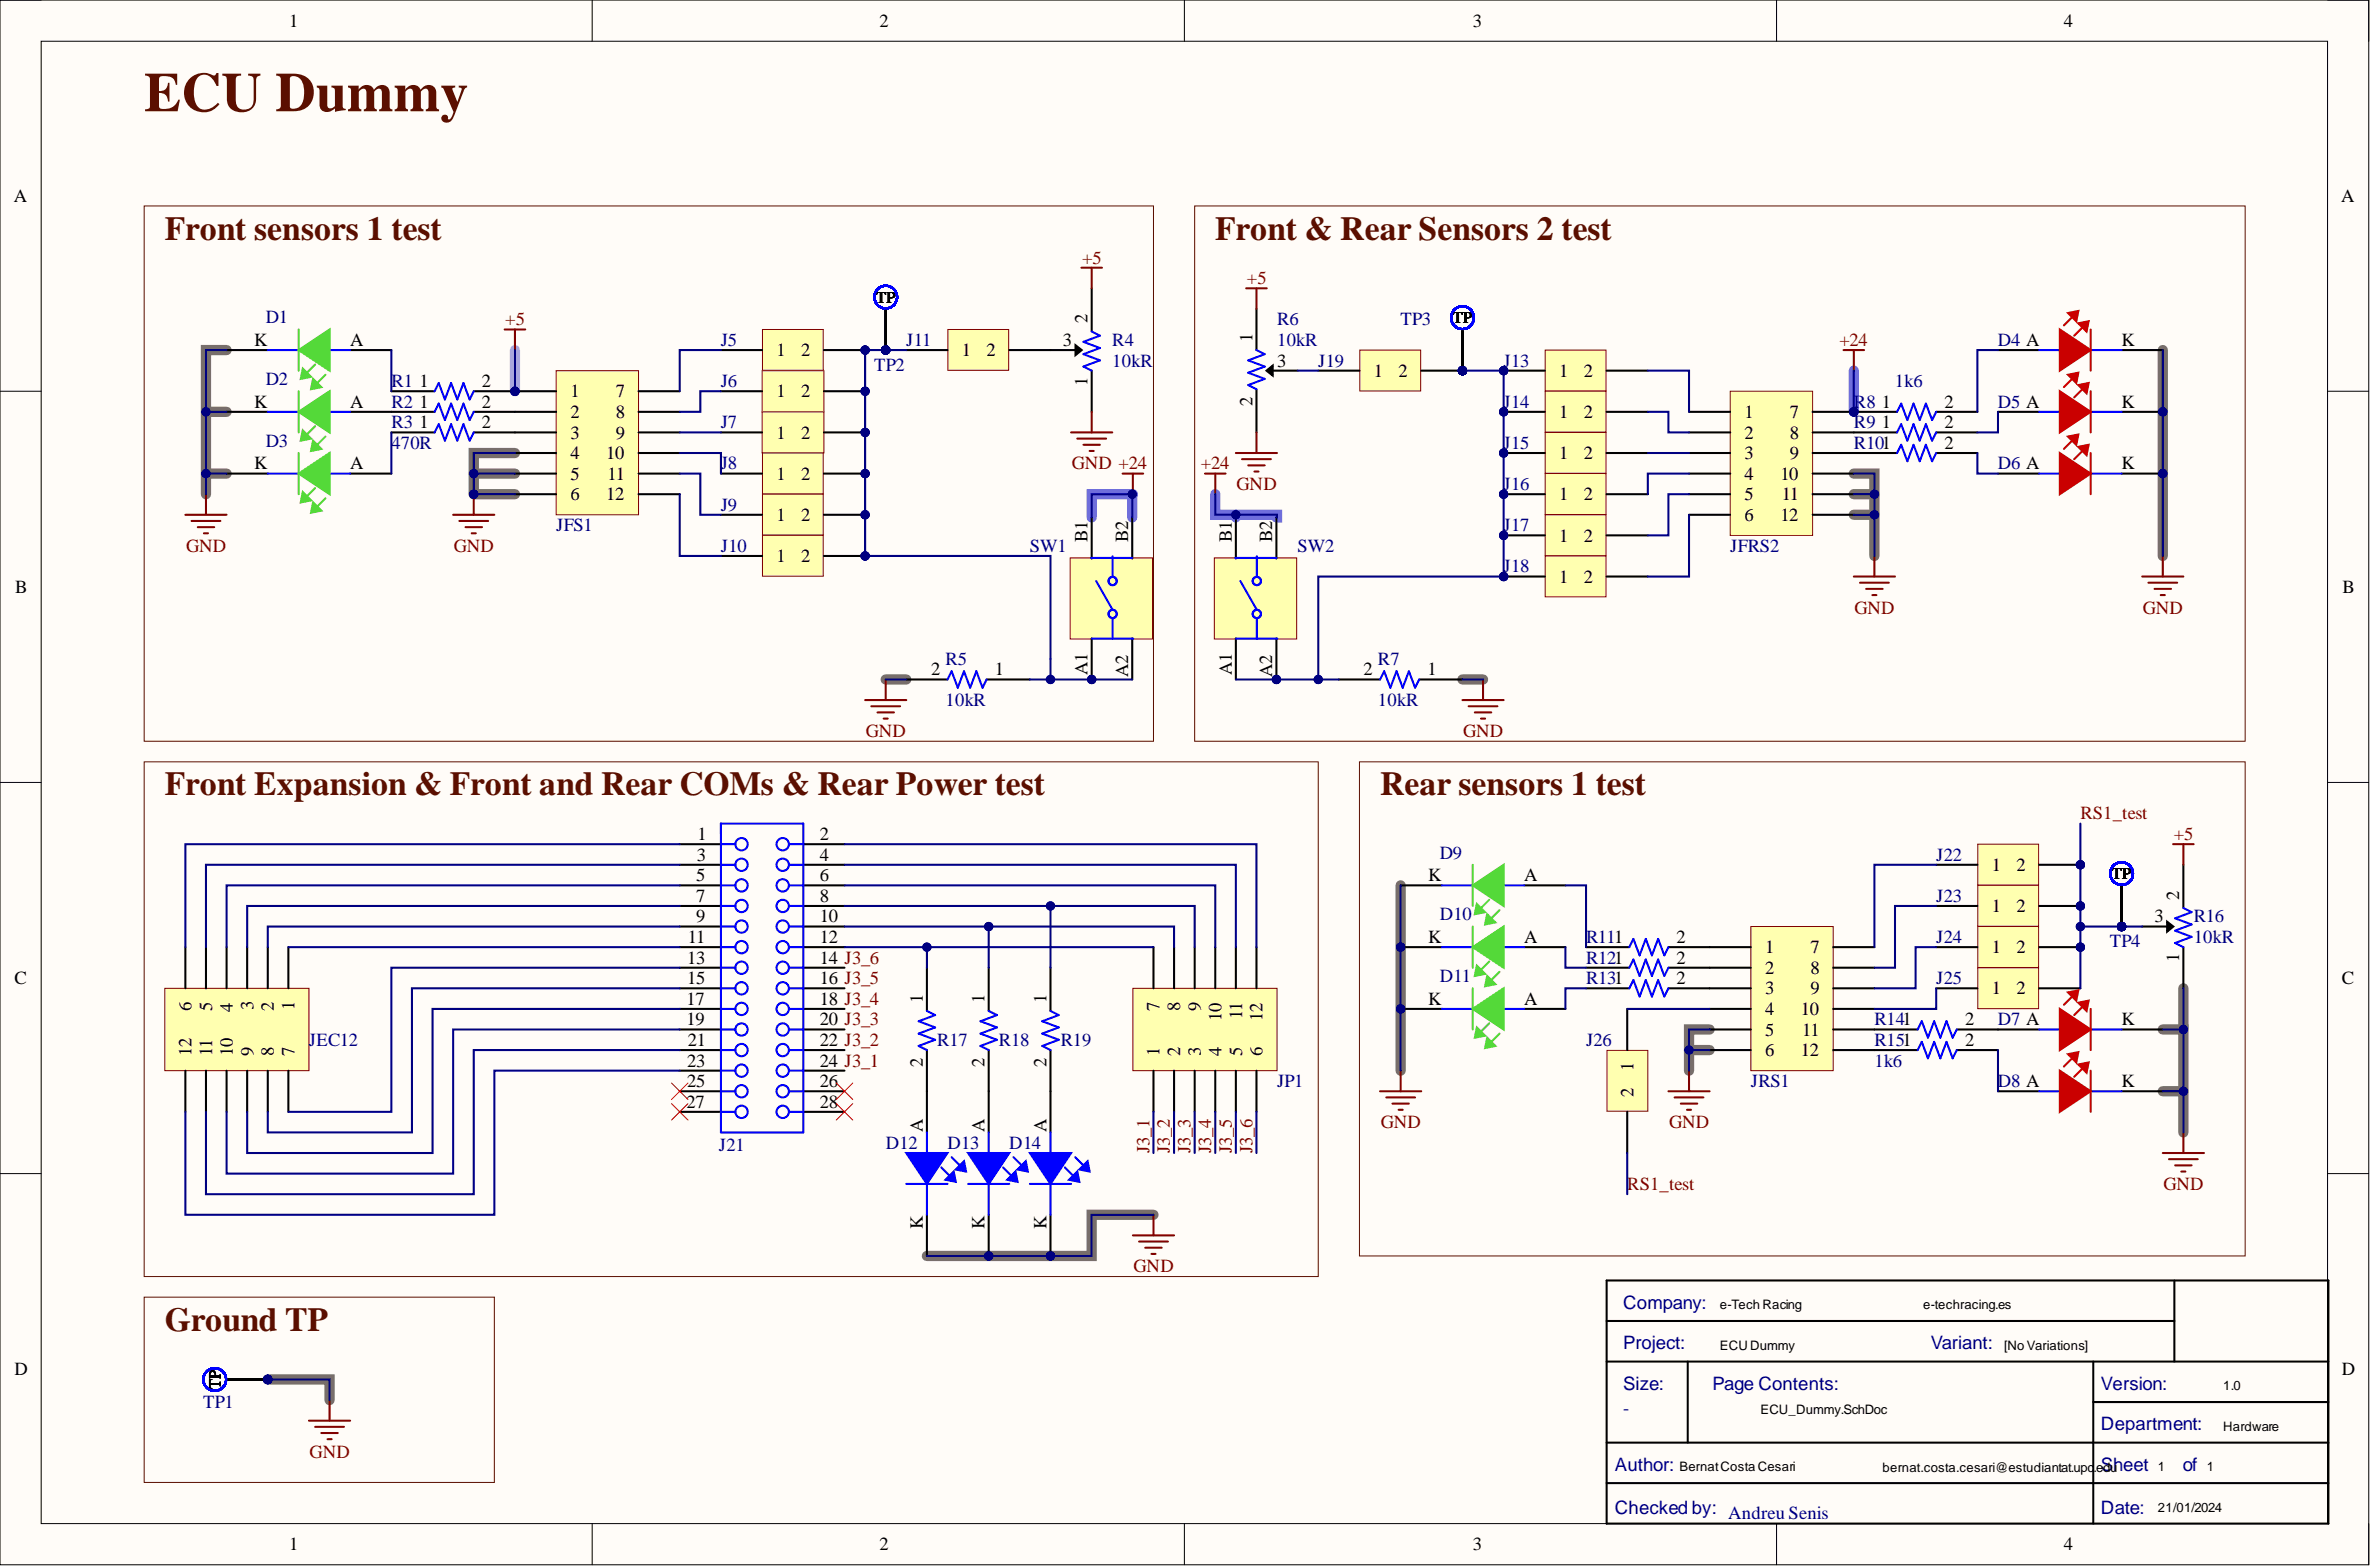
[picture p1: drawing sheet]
<svg xmlns="http://www.w3.org/2000/svg" width="292mm" height="193mm" viewBox="0 0 292 193" stroke-linecap="round" stroke-linejoin="round" font-family="sans-serif">
<defs><g id="words">
<text font-size="6.8" fill="#5b0f00" x="17.8" y="13.7">ECU Dummy</text>
<g font-size="4.1" fill="#5b0f00">
<text x="20.3" y="29.5">Front sensors 1 test</text>
<text x="149.7" y="29.5">Front &amp; Rear Sensors 2 test</text>
<text x="20.3" y="98">Front Expansion &amp; Front and Rear COMs &amp; Rear Power test</text>
<text x="170" y="98">Rear sensors 1 test</text>
<text x="20.3" y="163.9">Ground TP</text>
</g>
<g font-size="2.3">
<text x="35.6" y="3.3">1</text>
<text x="108.4" y="3.3">2</text>
<text x="181.4" y="3.3">3</text>
<text x="254.3" y="3.3">4</text>
<text x="1.7" y="24.9">A</text>
<text x="288.4" y="24.9">A</text>
<text x="134" y="39.8" transform="rotate(-90 134 39.8)">2</text>
<text x="31.3" y="42.6">K</text>
<text x="43.1" y="42.6">A</text>
<text x="51.7" y="47.7">1</text>
<text x="59.4" y="47.7">2</text>
<text x="95.7" y="43.9">1</text>
<text x="98.7" y="43.9">2</text>
<text x="118.5" y="43.9">1</text>
<text x="121.6" y="43.9">2</text>
<text x="130.9" y="42.6">3</text>
<text x="134" y="47.5" transform="rotate(-90 134 47.5)">1</text>
<text x="154.3" y="42.1" transform="rotate(-90 154.3 42.1)">1</text>
<text x="157.3" y="45.1">3</text>
<text x="169.3" y="46.4">1</text>
<text x="172.3" y="46.4">2</text>
<text x="192.1" y="46.4">1</text>
<text x="195.1" y="46.4">2</text>
<text x="261.4" y="42.6">K</text>
<text x="31.3" y="50.2">K</text>
<text x="43.1" y="50.2">A</text>
<text x="51.7" y="50.2">1</text>
<text x="51.7" y="52.7">1</text>
<text x="59.4" y="50.2">2</text>
<text x="59.4" y="52.7">2</text>
<text x="70.3" y="48.9">1</text>
<text x="70.3" y="51.5">2</text>
<text x="75.9" y="48.9">7</text>
<text x="75.9" y="51.5">8</text>
<text x="95.7" y="48.9">1</text>
<text x="98.7" y="48.9">2</text>
<text x="154.3" y="50" transform="rotate(-90 154.3 50)">2</text>
<text x="192.1" y="51.5">1</text>
<text x="195.1" y="51.5">2</text>
<text x="214.9" y="51.5">1</text>
<text x="220.5" y="51.5">7</text>
<text x="231.9" y="50.2">1</text>
<text x="231.9" y="52.7">1</text>
<text x="239.5" y="50.2">2</text>
<text x="239.5" y="52.7">2</text>
<text x="261.4" y="50.2">K</text>
<text x="31.3" y="57.8">K</text>
<text x="43.1" y="57.8">A</text>
<text x="70.3" y="54">3</text>
<text x="70.3" y="56.5">4</text>
<text x="70.3" y="59.1">5</text>
<text x="74.7" y="56.5">10</text>
<text x="74.9" y="59.1">11</text>
<text x="75.9" y="54">9</text>
<text x="95.7" y="54">1</text>
<text x="95.7" y="59.1">1</text>
<text x="98.7" y="54">2</text>
<text x="98.7" y="59.1">2</text>
<text x="192.1" y="56.5">1</text>
<text x="195.1" y="56.5">2</text>
<text x="214.9" y="54">2</text>
<text x="214.9" y="56.5">3</text>
<text x="214.9" y="59.1">4</text>
<text x="219.3" y="59.1">10</text>
<text x="220.5" y="54">8</text>
<text x="220.5" y="56.5">9</text>
<text x="239.5" y="55.3">2</text>
<text x="261.4" y="57.8">K</text>
<text x="70.3" y="61.6">6</text>
<text x="74.7" y="61.6">12</text>
<text x="95.7" y="64.2">1</text>
<text x="98.7" y="64.2">2</text>
<text x="192.1" y="61.6">1</text>
<text x="195.1" y="61.6">2</text>
<text x="214.9" y="61.6">5</text>
<text x="214.9" y="64.2">6</text>
<text x="219.3" y="64.2">12</text>
<text x="219.5" y="61.6">11</text>
<text x="95.7" y="69.2">1</text>
<text x="98.7" y="69.2">2</text>
<text x="134" y="66.8" transform="rotate(-90 134 66.8)">B1</text>
<text x="139" y="66.8" transform="rotate(-90 139 66.8)">B2</text>
<text x="151.7" y="66.8" transform="rotate(-90 151.7 66.8)">B1</text>
<text x="156.7" y="66.8" transform="rotate(-90 156.7 66.8)">B2</text>
<text x="192.1" y="66.7">1</text>
<text x="192.1" y="71.8">1</text>
<text x="195.1" y="66.7">2</text>
<text x="195.1" y="71.8">2</text>
<text x="1.9" y="73">B</text>
<text x="288.6" y="73">B</text>
<text x="114.7" y="83.2">2</text>
<text x="122.6" y="83.2">1</text>
<text x="134" y="83.2" transform="rotate(-90 134 83.2)">A1</text>
<text x="139" y="83.3" transform="rotate(-90 139 83.3)">A2</text>
<text x="151.7" y="83.2" transform="rotate(-90 151.7 83.2)">A1</text>
<text x="156.7" y="83.3" transform="rotate(-90 156.7 83.3)">A2</text>
<text x="168" y="83.2">2</text>
<text x="175.9" y="83.2">1</text>
<text x="85.9" y="106">3</text>
<text x="85.9" y="103.5">1</text>
<text x="101" y="106">4</text>
<text x="101" y="103.5">2</text>
<text x="245.4" y="107.3">1</text>
<text x="248.4" y="107.3">2</text>
<text x="85.8" y="108.5">5</text>
<text x="85.8" y="111.1">7</text>
<text x="85.8" y="113.6">9</text>
<text x="101" y="108.5">6</text>
<text x="101" y="111.1">8</text>
<text x="101" y="113.6">10</text>
<text x="175.9" y="108.5">K</text>
<text x="187.8" y="108.5">A</text>
<text x="245.4" y="112.3">1</text>
<text x="248.4" y="112.3">2</text>
<text x="265.4" y="113.6">3</text>
<text x="268.5" y="110.8" transform="rotate(-90 268.5 110.8)">2</text>
<text x="84.7" y="118.7">13</text>
<text x="84.8" y="116.1">11</text>
<text x="101" y="116.1">12</text>
<text x="101" y="118.7">14 J3_6</text>
<text x="175.9" y="116.1">K</text>
<text x="187.8" y="116.1">A</text>
<text x="206.6" y="116.1">2</text>
<text x="206.6" y="118.7">2</text>
<text x="217.5" y="117.4">1</text>
<text x="217.5" y="119.9">2</text>
<text x="223.1" y="117.4">7</text>
<text x="223.1" y="119.9">8</text>
<text x="245.4" y="117.4">1</text>
<text x="248.4" y="117.4">2</text>
<text x="268.5" y="118.5" transform="rotate(-90 268.5 118.5)">1</text>
<text x="1.8" y="121.2">C</text>
<text x="23.6" y="124.5" transform="rotate(-90 23.6 124.5)">6</text>
<text x="26.1" y="124.5" transform="rotate(-90 26.1 124.5)">5</text>
<text x="28.7" y="124.6" transform="rotate(-90 28.7 124.6)">4</text>
<text x="31.2" y="124.4" transform="rotate(-90 31.2 124.4)">3</text>
<text x="33.7" y="124.5" transform="rotate(-90 33.7 124.5)">2</text>
<text x="36.3" y="124.3" transform="rotate(-90 36.3 124.3)">1</text>
<text x="84.6" y="123.7">17</text>
<text x="84.7" y="121.2">15</text>
<text x="101" y="121.2">16 J3_5</text>
<text x="101" y="123.7">18 J3_4</text>
<text x="113.7" y="123.5" transform="rotate(-90 113.7 123.5)">1</text>
<text x="121.3" y="123.5" transform="rotate(-90 121.3 123.5)">1</text>
<text x="128.9" y="123.5" transform="rotate(-90 128.9 123.5)">1</text>
<text x="142.9" y="124.5" transform="rotate(-90 142.9 124.5)">7</text>
<text x="145.4" y="124.5" transform="rotate(-90 145.4 124.5)">8</text>
<text x="147.9" y="124.5" transform="rotate(-90 147.9 124.5)">9</text>
<text x="150.5" y="125.7" transform="rotate(-90 150.5 125.7)">10</text>
<text x="153" y="125.5" transform="rotate(-90 153 125.5)">11</text>
<text x="155.6" y="125.7" transform="rotate(-90 155.6 125.7)">12</text>
<text x="175.9" y="123.7">K</text>
<text x="187.8" y="123.7">A</text>
<text x="206.6" y="121.2">2</text>
<text x="217.5" y="122.5">3</text>
<text x="217.5" y="125">4</text>
<text x="221.9" y="125">10</text>
<text x="223.1" y="122.5">9</text>
<text x="245.4" y="122.5">1</text>
<text x="248.4" y="122.5">2</text>
<text x="288.5" y="121.2">C</text>
<text x="23.6" y="130.1" transform="rotate(-90 23.6 130.1)">12</text>
<text x="26.1" y="130.1" transform="rotate(-90 26.1 130.1)">11</text>
<text x="28.7" y="130.1" transform="rotate(-90 28.7 130.1)">10</text>
<text x="31.2" y="130.1" transform="rotate(-90 31.2 130.1)">9</text>
<text x="33.7" y="130.1" transform="rotate(-90 33.7 130.1)">8</text>
<text x="36.3" y="130.1" transform="rotate(-90 36.3 130.1)">7</text>
<text x="84.6" y="126.3">19</text>
<text x="84.7" y="131.3">23</text>
<text x="84.8" y="128.8">21</text>
<text x="101" y="126.3">20 J3_3</text>
<text x="101" y="128.8">22 J3_2</text>
<text x="101" y="131.3">24 J3_1</text>
<text x="113.7" y="131.3" transform="rotate(-90 113.7 131.3)">2</text>
<text x="121.3" y="131.3" transform="rotate(-90 121.3 131.3)">2</text>
<text x="128.9" y="131.3" transform="rotate(-90 128.9 131.3)">2</text>
<text x="142.9" y="130.1" transform="rotate(-90 142.9 130.1)">1</text>
<text x="145.4" y="130.1" transform="rotate(-90 145.4 130.1)">2</text>
<text x="147.9" y="130.1" transform="rotate(-90 147.9 130.1)">3</text>
<text x="150.5" y="130.1" transform="rotate(-90 150.5 130.1)">4</text>
<text x="153" y="130.1" transform="rotate(-90 153 130.1)">5</text>
<text x="155.6" y="130.1" transform="rotate(-90 155.6 130.1)">6</text>
<text x="201.2" y="131.9" transform="rotate(-90 201.2 131.9)">1</text>
<text x="217.5" y="127.5">5</text>
<text x="217.5" y="130.1">6</text>
<text x="221.9" y="130.1">12</text>
<text x="222" y="127.5">11</text>
<text x="242.1" y="126.3">2</text>
<text x="242.1" y="128.8">2</text>
<text x="261.4" y="126.3">K</text>
<text x="84.6" y="136.4">27</text>
<text x="84.7" y="133.9">25</text>
<text x="101" y="133.9">26</text>
<text x="101" y="136.4">28</text>
<text x="201.2" y="135.1" transform="rotate(-90 201.2 135.1)">2</text>
<text x="261.4" y="133.9">K</text>
<text x="113.7" y="139.5" transform="rotate(-90 113.7 139.5)">A</text>
<text x="121.3" y="139.5" transform="rotate(-90 121.3 139.5)">A</text>
<text x="128.9" y="139.5" transform="rotate(-90 128.9 139.5)">A</text>
<text x="113.7" y="151.3" transform="rotate(-90 113.7 151.3)">K</text>
<text x="121.3" y="151.3" transform="rotate(-90 121.3 151.3)">K</text>
<text x="128.9" y="151.3" transform="rotate(-90 128.9 151.3)">K</text>
<text x="1.8" y="169.4">D</text>
<text x="288.5" y="169.4">D</text>
<text x="35.6" y="190.9">1</text>
<text x="108.4" y="190.9">2</text>
<text x="181.4" y="190.9">3</text>
<text x="254.3" y="190.9">4</text>
</g>
<g font-size="2.3" fill="#800000">
<text x="133.3" y="32.5">+5</text>
<text x="153.6" y="35">+5</text>
<text x="62.3" y="40.1">+5</text>
<text x="226.6" y="42.6">+24</text>
<text x="132" y="57.8">GND +24</text>
<text x="147.9" y="57.8">+24</text>
<text x="152.3" y="60.4">GND</text>
<text x="22.9" y="68">GND</text>
<text x="55.9" y="68">GND</text>
<text x="228.5" y="75.6">GND</text>
<text x="264" y="75.6">GND</text>
<text x="106.7" y="90.8">GND</text>
<text x="180.3" y="90.8">GND</text>
<text x="256.3" y="100.9">RS1_test</text>
<text x="267.8" y="103.5">+5</text>
<text x="141.6" y="142" transform="rotate(-90 141.6 142)">J3_1</text>
<text x="144.1" y="142" transform="rotate(-90 144.1 142)">J3_2</text>
<text x="146.7" y="142" transform="rotate(-90 146.7 142)">J3_3</text>
<text x="149.2" y="142" transform="rotate(-90 149.2 142)">J3_4</text>
<text x="151.7" y="142" transform="rotate(-90 151.7 142)">J3_5</text>
<text x="154.3" y="142" transform="rotate(-90 154.3 142)">J3_6</text>
<text x="170.1" y="138.9">GND</text>
<text x="205.6" y="138.9">GND</text>
<text x="200.5" y="146.6">RS1_test</text>
<text x="266.5" y="146.6">GND</text>
<text x="139.7" y="156.7">GND</text>
<text x="38.1" y="179.5">GND</text>
</g>
<g font-size="2.3" fill="#000080">
<text x="32.7" y="39.8">D1</text>
<text x="157.3" y="40.1">R6</text>
<text x="172.6" y="40.1">TP3</text>
<text x="32.7" y="47.4">D2</text>
<text x="48.2" y="47.7">R1</text>
<text x="88.8" y="42.6">J5</text>
<text x="88.8" y="47.7">J6</text>
<text x="107.7" y="45.6">TP2</text>
<text x="111.7" y="42.6">J11</text>
<text x="137" y="45.1">10kR</text>
<text x="137" y="42.6">R4</text>
<text x="157.3" y="42.6">10kR</text>
<text x="162.4" y="45.1">J19</text>
<text x="185.2" y="45.1">J13</text>
<text x="233.5" y="47.7">1k6</text>
<text x="246.1" y="42.6">D4 A</text>
<text x="48.2" y="50.2">R2</text>
<text x="48.2" y="52.7">R3</text>
<text x="88.8" y="52.7">J7</text>
<text x="185.2" y="50.2">J14</text>
<text x="228.4" y="50.2">R8</text>
<text x="228.4" y="52.7">R9</text>
<text x="246.1" y="50.2">D5 A</text>
<text x="32.7" y="55">D3</text>
<text x="48.2" y="55.3">470R</text>
<text x="88.8" y="57.8">J8</text>
<text x="185.2" y="55.3">J15</text>
<text x="228.4" y="55.3">R101</text>
<text x="246.1" y="57.8">D6 A</text>
<text x="68.5" y="65.4">JFS1</text>
<text x="88.8" y="62.9">J9</text>
<text x="185.2" y="65.4">J17</text>
<text x="185.2" y="60.4">J16</text>
<text x="88.8" y="68">J10</text>
<text x="126.9" y="68">SW1</text>
<text x="159.9" y="68">SW2</text>
<text x="185.2" y="70.5">J18</text>
<text x="213.2" y="68">JFRS2</text>
<text x="116.5" y="81.9">R5</text>
<text x="169.8" y="81.9">R7</text>
<text x="116.5" y="87">10kR</text>
<text x="169.8" y="87">10kR</text>
<text x="177.4" y="105.7">D9</text>
<text x="238.5" y="106">J22</text>
<text x="177.4" y="113.3">D10</text>
<text x="238.5" y="111.1">J23</text>
<text x="270.3" y="113.6">R16</text>
<text x="195.4" y="116.1">R111</text>
<text x="195.4" y="118.7">R121</text>
<text x="238.5" y="116.1">J24</text>
<text x="259.9" y="116.6">TP4</text>
<text x="270.3" y="116.1">10kR</text>
<text x="177.4" y="120.9">D11</text>
<text x="195.4" y="121.2">R131</text>
<text x="238.5" y="121.2">J25</text>
<text x="38.1" y="128.8">JEC12</text>
<text x="115.5" y="128.8">R17</text>
<text x="123.1" y="128.8">R18</text>
<text x="130.7" y="128.8">R19</text>
<text x="195.4" y="128.8">J26</text>
<text x="230.9" y="126.3">R141</text>
<text x="230.9" y="128.8">R151</text>
<text x="230.9" y="131.3">1k6</text>
<text x="246.1" y="126.3">D7 A</text>
<text x="157.3" y="133.9">JP1</text>
<text x="215.7" y="133.9">JRS1</text>
<text x="246.1" y="133.9">D8 A</text>
<text x="88.6" y="141.7">J21</text>
<text x="109.1" y="141.5">D12</text>
<text x="116.7" y="141.5">D13</text>
<text x="124.3" y="141.5">D14</text>
<text x="200" y="161.2">Company:</text>
<text x="200" y="166.2">Project:</text>
<text x="237.9" y="166.2">Variant:</text>
<text x="25" y="173.3">TP1</text>
<text x="200" y="171.1">Size:</text>
<text x="211" y="171.1">Page Contents:</text>
<text x="258.8" y="171.1">Version:</text>
<text x="200" y="174.2">-</text>
<text x="258.8" y="176.1">Department:</text>
<text x="198.9" y="181.1">Author:</text>
<text x="258.8" y="181.1">Sheet</text>
<text x="268.9" y="181.1">of</text>
<text x="198.9" y="186.4">Checked by:</text>
<text x="212.9" y="187.1">Andreu Senis</text>
<text x="258.8" y="186.4">Date:</text>
</g>
<g font-size="2">
<text x="107.9" y="37.3">TP</text>
<text x="179" y="39.8">TP</text>
<text x="260.2" y="108.3">TP</text>
<text x="27.2" y="171.1" transform="rotate(-90 27.2 171.1)">TP</text>
</g>
<g font-size="1.6">
<text x="211.9" y="161.3">e-Tech Racing</text>
<text x="236.9" y="161.3">e-techracing.es</text>
<text x="211.9" y="166.2">ECU Dummy</text>
<text x="246.9" y="166.2">[No Variations]</text>
<text x="273.9" y="171.2">1.0</text>
<text x="216.9" y="174.2">ECU_Dummy.SchDoc</text>
<text x="273.9" y="176.2">Hardware</text>
<text x="206.9" y="181.2">BernatCosta Cesari</text>
<text x="231.9" y="181.3">bernat.costa.cesari@estudiantat.upc</text>
<text x="257.9" y="181.3">.edu</text>
<text x="265.9" y="181.2">1</text>
<text x="271.9" y="181.2">1</text>
<text x="265.9" y="186.2">21/01/2024</text>
</g>
</g></defs>
<path d="M0 0h291.8v192.7h-291.8z" fill-rule="evenodd" fill="#fffcf8"/>
<path d="M0 0h291.8v192.7h-291.8z" fill="none" stroke="#000" stroke-width=".12"/>
<path d="M5.1 5.1h281.6v182.5h-281.6z" fill-rule="evenodd" fill="#fffcf8"/>
<g fill="none" stroke="#000" stroke-width=".12">
<path d="M0 0h5.1M5.1 5.1h281.6v182.5h-281.6zM73 0v5.1M145.9 0v5.1M218.9 0v5.1M286.7 0h5.1v5.1M0 48.2h5.1M286.7 48.2h5.1M0 96.4h5.1M286.7 96.4h5.1M0 144.5h5.1M286.7 144.5h5.1"/>
<path d="M73 187.6v5.1M145.9 187.6v5.1M218.9 187.6v5.1M291.8 187.6v5.1"/>
</g>
<g fill="none" stroke="#786e6b" stroke-width="1.3">
<path d="M25.4 50.7h2.5M25.4 58.3h2.5M27.9 43.1h-2.5v17.8M58.4 58.3h5M63.4 55.8h-5v5.1h5M228.4 58.3h2.5v10.2M266.4 43.1v25.4M228.4 60.9h2.5M228.4 63.4h2.5M109.1 83.7h2.6M180.2 83.7h2.5M172.6 109v22.8"/>
<path d="M208.1 129.3h2.5M210.6 126.8h-2.5v5M266.4 126.8h2.6v12.7M266.4 134.4h2.6M269 121.7v5.1M142.1 149.6h-7.6v5.1h-20.3M33 169.9h7.6v2.5"/>
</g>
<path d="M63.4 43.1v5.1" fill="none" stroke="#ff6eff" stroke-width="1.3"/>
<path d="M228.4 45.6v5.1M139.5 60.9h-5v2.8M139.6 60.9h-.1v2.8M149.7 60.9v2.5h7.6v.3M152.3 63.4v.3" fill="none" stroke="#6e6eff" stroke-width="1.3"/>
<path d="M197.9 157.7h89v29.9h-89zM267.9 157.7v10M197.9 177.7h89M197.9 167.7h89M197.9 162.7h70M207.9 167.7v10M257.9 167.7v19.9M257.9 172.7h29M197.9 182.6h89" fill="none" stroke="#000" stroke-width=".25"/>
<path d="M17.8 25.4h124.3v65.9h-124.3z" fill="none" stroke="#5b0f00" stroke-width=".12"/>
<circle cx="63.4" cy="48.2" r=".51" fill="#000080"/>
<circle cx="63.4" cy="48.2" r=".51" fill="none" stroke="#000080" stroke-width=".12"/>
<path d="M68.5 45.6h10.2v17.8h-10.2z" fill-rule="evenodd" fill="#ffffb0"/>
<path d="M68.5 45.6h10.2v17.8h-10.2z" fill="none" stroke="#800000" stroke-width=".12"/>
<path d="M63.4 48.2h5.1" fill="none" stroke="#000" stroke-width=".25"/>
<circle cx="63.4" cy="48.2" r=".51" fill="#000080"/>
<circle cx="63.4" cy="48.2" r=".51" fill="none" stroke="#000080" stroke-width=".12"/>
<path d="M63.4 50.7h5.1M63.4 53.3h5.1M63.4 55.8h5.1M63.4 58.3h5.1M78.7 50.7h5M78.7 53.3h5M78.7 55.8h5M78.7 48.2h5M78.7 58.3h5M63.4 60.9h5.1M78.7 60.9h5" fill="none" stroke="#000" stroke-width=".25"/>
<path d="M147.2 25.4h129.4v65.9h-129.4z" fill="none" stroke="#5b0f00" stroke-width=".12"/>
<circle cx="228.4" cy="50.7" r=".51" fill="#000080"/>
<circle cx="228.4" cy="50.7" r=".51" fill="none" stroke="#000080" stroke-width=".12"/>
<path d="M213.2 48.2h10.1v17.7h-10.1z" fill-rule="evenodd" fill="#ffffb0"/>
<path d="M213.2 48.2h10.1v17.7h-10.1z" fill="none" stroke="#800000" stroke-width=".12"/>
<path d="M208.1 50.7h5.1M208.1 53.3h5.1M208.1 55.8h5.1M208.1 58.3h5.1M223.3 50.7h5.1" fill="none" stroke="#000" stroke-width=".25"/>
<circle cx="228.4" cy="50.7" r=".51" fill="#000080"/>
<circle cx="228.4" cy="50.7" r=".51" fill="none" stroke="#000080" stroke-width=".12"/>
<path d="M223.3 53.3h5.1M223.3 55.8h5.1M223.3 58.3h5.1M208.1 60.9h5.1M208.1 63.4h5.1M223.3 60.9h5.1M223.3 63.4h5.1" fill="none" stroke="#000" stroke-width=".25"/>
<path d="M17.8 93.8h144.6v63.4h-144.6z" fill="none" stroke="#5b0f00" stroke-width=".12"/>
<path d="M20.3 121.7h17.8v10.1h-17.8z" fill-rule="evenodd" fill="#ffffb0"/>
<path d="M20.3 121.7h17.8v10.1h-17.8z" fill="none" stroke="#800000" stroke-width=".12"/>
<path d="M22.8 116.6v5.1M25.4 116.6v5.1M27.9 116.6v5.1M30.5 116.6v5.1M33 116.6v5.1M35.5 116.6v5.1M22.8 131.8v5.1M25.4 131.8v5.1M27.9 131.8v5.1M30.5 131.8v5.1M33 131.8v5.1M35.5 131.8v5.1" fill="none" stroke="#000" stroke-width=".25"/>
<path d="M139.6 121.7h17.7v10.1h-17.7z" fill-rule="evenodd" fill="#ffffb0"/>
<path d="M139.6 121.7h17.7v10.1h-17.7z" fill="none" stroke="#800000" stroke-width=".12"/>
<g fill="none" stroke="#000" stroke-width=".25">
<path d="M27.9 43.1h5.1M43.1 43.1h5.1M48.2 50.7h5.3M48.2 53.3h5.3M58.4 50.7h5M58.4 53.3h5M142.1 116.6v5.1M144.6 116.6v5.1M147.2 116.6v5.1M149.7 116.6v5.1M152.3 116.6v5.1M154.8 116.6v5.1"/>
<path d="M142.1 131.8v5.1M144.6 131.8v5.1M147.2 131.8v5.1M149.7 131.8v5.1M152.3 131.8v5.1M154.8 131.8v5.1"/>
</g>
<path d="M33 43.1h5.1M40.6 43.1h2.5M53.5 50.7l.6-1 .7 2 .8-2 .7 2 .8-2 .8 2 .5-1M53.5 53.3l.6-1.1 .7 2.1 .8-2.1 .7 2.1 .8-2.1 .8 2.1 .5-1" fill="none" stroke="#00f" stroke-width=".25"/>
<path d="M36.8 40.6v5" fill="none" stroke="#54d939" stroke-width=".25"/>
<path d="M36.8 43.1l3.8-2.5v5z" fill="#54d939"/>
<path d="M36.8 43.1l3.8-2.5v5zM38.8 44.9l-1.5 1.5" fill="none" stroke="#54d939" stroke-width=".25"/>
<path d="M37.3 45.4l1 1-1.3 .3z" fill="#54d939"/>
<path d="M37.3 45.4l1 1-1.3 .3zM40.1 46.2l-1.5 1.5" fill="none" stroke="#54d939" stroke-width=".25"/>
<path d="M38.6 46.7l1 1-1.3 .2z" fill="#54d939"/>
<path d="M36.8 48.2v5.1M38.6 46.7l1 1-1.3 .2z" fill="none" stroke="#54d939" stroke-width=".25"/>
<path d="M27.9 50.7h5.1M43.1 50.7h5.1" fill="none" stroke="#000" stroke-width=".25"/>
<path d="M33 50.7h5.1M40.6 50.7h2.5" fill="none" stroke="#00f" stroke-width=".25"/>
<path d="M36.8 50.7l3.8-2.5v5.1z" fill="#54d939"/>
<path d="M36.8 50.7l3.8-2.5v5.1zM38.8 52.5l-1.5 1.5" fill="none" stroke="#54d939" stroke-width=".25"/>
<path d="M37.3 53l1 1-1.3 .3z" fill="#54d939"/>
<path d="M37.3 53l1 1-1.3 .3zM40.1 53.8l-1.5 1.5" fill="none" stroke="#54d939" stroke-width=".25"/>
<path d="M38.6 54.3l1 1-1.3 .2z" fill="#54d939"/>
<path d="M36.8 55.8v5.1M38.6 54.3l1 1-1.3 .2z" fill="none" stroke="#54d939" stroke-width=".25"/>
<path d="M27.9 58.3h5.1M43.1 58.3h5.1" fill="none" stroke="#000" stroke-width=".25"/>
<path d="M33 58.3h5.1M40.6 58.3h2.5" fill="none" stroke="#00f" stroke-width=".25"/>
<path d="M36.8 58.3l3.8-2.5v5.1z" fill="#54d939"/>
<path d="M36.8 58.3l3.8-2.5v5.1zM38.8 60.1l-1.5 1.5" fill="none" stroke="#54d939" stroke-width=".25"/>
<path d="M37.3 60.6l1 1-1.3 .3z" fill="#54d939"/>
<path d="M37.3 60.6l1 1-1.3 .3zM40.1 61.4l-1.5 1.5" fill="none" stroke="#54d939" stroke-width=".25"/>
<path d="M38.6 61.9l1 1-1.3 .2z" fill="#54d939"/>
<path d="M38.6 61.9l1 1-1.3 .2z" fill="none" stroke="#54d939" stroke-width=".25"/>
<path d="M22.8 63.4h5.1M23.6 64.2h3.6M24.4 64.9h2M25.1 65.7h.5M25.4 60.9v2.5" fill="none" stroke="#800000" stroke-width=".25"/>
<circle cx="63.4" cy="48.2" r=".51" fill="#000080"/>
<circle cx="63.4" cy="48.2" r=".51" fill="none" stroke="#000080" stroke-width=".12"/>
<path d="M48.2 48.2h5.3M58.4 48.2h5" fill="none" stroke="#000" stroke-width=".25"/>
<circle cx="63.4" cy="48.2" r=".51" fill="#000080"/>
<circle cx="63.4" cy="48.2" r=".51" fill="none" stroke="#000080" stroke-width=".12"/>
<path d="M53.5 48.2l.6-1 .7 2 .8-2 .7 2 .8-2 .8 2 .5-1" fill="none" stroke="#00f" stroke-width=".25"/>
<path d="M55.8 63.4h5.1M56.6 64.2h3.5M57.3 64.9h2.1M58.1 65.7h.5M58.4 60.9v2.5" fill="none" stroke="#800000" stroke-width=".25"/>
<circle cx="58.4" cy="60.9" r=".51" fill="#000080"/>
<circle cx="58.4" cy="60.9" r=".51" fill="none" stroke="#000080" stroke-width=".12"/>
<circle cx="106.6" cy="43.1" r=".51" fill="#000080"/>
<circle cx="106.6" cy="43.1" r=".51" fill="none" stroke="#000080" stroke-width=".12"/>
<path d="M93.9 40.6h7.5v5h-7.5z" fill-rule="evenodd" fill="#ffffb0"/>
<path d="M93.9 40.6h7.5v5h-7.5z" fill="none" stroke="#800000" stroke-width=".12"/>
<path d="M88.8 43.1h5.1M101.5 43.1h5.1" fill="none" stroke="#000" stroke-width=".25"/>
<circle cx="106.6" cy="43.1" r=".51" fill="#000080"/>
<circle cx="106.6" cy="43.1" r=".51" fill="none" stroke="#000080" stroke-width=".12"/>
<circle cx="106.6" cy="48.2" r=".51" fill="#000080"/>
<circle cx="106.6" cy="48.2" r=".51" fill="none" stroke="#000080" stroke-width=".12"/>
<path d="M93.9 45.6h7.6v5.1h-7.6z" fill-rule="evenodd" fill="#ffffb0"/>
<path d="M93.9 45.6h7.6v5.1h-7.6z" fill="none" stroke="#800000" stroke-width=".12"/>
<path d="M88.8 48.2h5.1M101.5 48.2h5.1" fill="none" stroke="#000" stroke-width=".25"/>
<circle cx="106.6" cy="48.2" r=".51" fill="#000080"/>
<circle cx="106.6" cy="48.2" r=".51" fill="none" stroke="#000080" stroke-width=".12"/>
<circle cx="106.6" cy="53.3" r=".51" fill="#000080"/>
<circle cx="106.6" cy="53.3" r=".51" fill="none" stroke="#000080" stroke-width=".12"/>
<path d="M93.9 50.7h7.6v5.1h-7.6z" fill-rule="evenodd" fill="#ffffb0"/>
<path d="M93.9 50.7h7.6v5.1h-7.6z" fill="none" stroke="#800000" stroke-width=".12"/>
<path d="M88.8 53.3h5.1M101.5 53.3h5.1" fill="none" stroke="#000" stroke-width=".25"/>
<circle cx="106.6" cy="53.3" r=".51" fill="#000080"/>
<circle cx="106.6" cy="53.3" r=".51" fill="none" stroke="#000080" stroke-width=".12"/>
<circle cx="106.6" cy="58.3" r=".51" fill="#000080"/>
<circle cx="106.6" cy="58.3" r=".51" fill="none" stroke="#000080" stroke-width=".12"/>
<path d="M93.9 55.8h7.5v5h-7.5z" fill-rule="evenodd" fill="#ffffb0"/>
<path d="M93.9 55.8h7.5v5h-7.5z" fill="none" stroke="#800000" stroke-width=".12"/>
<path d="M88.8 58.3h5.1M101.5 58.3h5.1" fill="none" stroke="#000" stroke-width=".25"/>
<circle cx="106.6" cy="58.3" r=".51" fill="#000080"/>
<circle cx="106.6" cy="58.3" r=".51" fill="none" stroke="#000080" stroke-width=".12"/>
<circle cx="106.6" cy="63.4" r=".51" fill="#000080"/>
<circle cx="106.6" cy="63.4" r=".51" fill="none" stroke="#000080" stroke-width=".12"/>
<path d="M93.9 60.9h7.5v5h-7.5z" fill-rule="evenodd" fill="#ffffb0"/>
<path d="M93.9 60.9h7.5v5h-7.5z" fill="none" stroke="#800000" stroke-width=".12"/>
<path d="M88.8 63.4h5.1M101.5 63.4h5.1" fill="none" stroke="#000" stroke-width=".25"/>
<circle cx="106.6" cy="63.4" r=".51" fill="#000080"/>
<circle cx="106.6" cy="63.4" r=".51" fill="none" stroke="#000080" stroke-width=".12"/>
<circle cx="106.6" cy="68.5" r=".51" fill="#000080"/>
<circle cx="106.6" cy="68.5" r=".51" fill="none" stroke="#000080" stroke-width=".12"/>
<path d="M93.9 65.9h7.5v5.1h-7.5z" fill-rule="evenodd" fill="#ffffb0"/>
<path d="M93.9 65.9h7.5v5.1h-7.5z" fill="none" stroke="#800000" stroke-width=".12"/>
<path d="M88.8 68.5h5.1M101.5 68.5h5.1" fill="none" stroke="#000" stroke-width=".25"/>
<circle cx="106.6" cy="68.5" r=".51" fill="#000080"/>
<circle cx="106.6" cy="68.5" r=".51" fill="none" stroke="#000080" stroke-width=".12"/>
<path d="M133.2 33h2.6M134.5 33v2.5M62.2 40.6h2.5M63.4 40.6v2.5M132 53.3h5M132.7 54h3.6M133.5 54.8h2M134.2 55.5h.5M134.5 50.7v2.6" fill="none" stroke="#800000" stroke-width=".25"/>
<path d="M134.5 35.5v5.3M129.4 43.1h3.5M132.5 42.5l.8 .6-.8 .6zM134.5 45.6v5.1" fill="none" stroke="#000" stroke-width=".25"/>
<path d="M132.5 42.5l.8 .6-.8 .6z" fill="#000"/>
<path d="M134.5 40.8l1 .5-2 .8 2 .8-2 .7 2 .8-2 .7 1 .5" fill="none" stroke="#00f" stroke-width=".25"/>
<circle cx="185.2" cy="45.6" r=".51" fill="#000080"/>
<circle cx="185.2" cy="45.6" r=".51" fill="none" stroke="#000080" stroke-width=".12"/>
<path d="M190.4 43.1h7.5v5h-7.5z" fill-rule="evenodd" fill="#ffffb0"/>
<path d="M190.4 43.1h7.5v5h-7.5z" fill="none" stroke="#800000" stroke-width=".12"/>
<path d="M185.2 45.6h5.1" fill="none" stroke="#000" stroke-width=".25"/>
<circle cx="185.2" cy="45.6" r=".51" fill="#000080"/>
<circle cx="185.2" cy="45.6" r=".51" fill="none" stroke="#000080" stroke-width=".12"/>
<path d="M197.9 45.6h5.1" fill="none" stroke="#000" stroke-width=".25"/>
<circle cx="185.2" cy="65.9" r=".51" fill="#000080"/>
<circle cx="185.2" cy="65.9" r=".51" fill="none" stroke="#000080" stroke-width=".12"/>
<path d="M190.4 63.4h7.5v5h-7.5z" fill-rule="evenodd" fill="#ffffb0"/>
<path d="M190.4 63.4h7.5v5h-7.5z" fill="none" stroke="#800000" stroke-width=".12"/>
<path d="M185.2 65.9h5.1" fill="none" stroke="#000" stroke-width=".25"/>
<circle cx="185.2" cy="65.9" r=".51" fill="#000080"/>
<circle cx="185.2" cy="65.9" r=".51" fill="none" stroke="#000080" stroke-width=".12"/>
<path d="M197.9 65.9h5.1" fill="none" stroke="#000" stroke-width=".25"/>
<circle cx="185.2" cy="71" r=".51" fill="#000080"/>
<circle cx="185.2" cy="71" r=".51" fill="none" stroke="#000080" stroke-width=".12"/>
<path d="M190.4 68.5h7.5v5h-7.5z" fill-rule="evenodd" fill="#ffffb0"/>
<path d="M190.4 68.5h7.5v5h-7.5z" fill="none" stroke="#800000" stroke-width=".12"/>
<path d="M185.2 71h5.1" fill="none" stroke="#000" stroke-width=".25"/>
<circle cx="185.2" cy="71" r=".51" fill="#000080"/>
<circle cx="185.2" cy="71" r=".51" fill="none" stroke="#000080" stroke-width=".12"/>
<path d="M154.8 38v5.1M154.8 48v5.3M156 45.6l.8-.6v1.2zM156.4 45.6h3.5M197.9 71h5.1" fill="none" stroke="#000" stroke-width=".25"/>
<path d="M156 45.6l.8-.6v1.2z" fill="#000"/>
<path d="M154.8 43.1l1 .5-2 .8 2 .7-2 .8 2 .8-2 .7 1 .5" fill="none" stroke="#00f" stroke-width=".25"/>
<path d="M153.5 35.5h2.6M154.8 35.5v2.5M152.3 55.8h5M153 56.5h3.6M153.8 57.3h2M154.5 58.1h.5M154.8 53.3v2.5" fill="none" stroke="#800000" stroke-width=".25"/>
<circle cx="228.4" cy="50.7" r=".51" fill="#000080"/>
<circle cx="228.4" cy="50.7" r=".51" fill="none" stroke="#000080" stroke-width=".12"/>
<path d="M228.4 50.7h5.3" fill="none" stroke="#000" stroke-width=".25"/>
<circle cx="228.4" cy="50.7" r=".51" fill="#000080"/>
<circle cx="228.4" cy="50.7" r=".51" fill="none" stroke="#000080" stroke-width=".12"/>
<path d="M228.4 53.3h5.3M228.4 55.8h5.3M238.5 50.7h5.1M238.5 53.3h5.1M238.5 55.8h5.1M246.1 43.1h5.1M261.4 43.1h5" fill="none" stroke="#000" stroke-width=".25"/>
<path d="M233.7 50.7l.5-1 .8 2 .7-2 .8 2 .8-2 .7 2 .5-1M233.7 53.3l.5-1.1 .8 2.1 .7-2.1 .8 2.1 .8-2.1 .7 2.1 .5-1M233.7 55.8l.5-1 .8 2 .7-2 .8 2 .8-2 .7 2 .5-1M251.2 43.1h2.6M256.3 43.1h5.1" fill="none" stroke="#00f" stroke-width=".25"/>
<path d="M228.4 71h5.1M229.1 71.8h3.6M229.9 72.5h2M230.7 73.3h.5M230.9 68.5v2.5" fill="none" stroke="#800000" stroke-width=".25"/>
<path d="M257.6 40.6v5" fill="none" stroke="#ca0000" stroke-width=".25"/>
<path d="M253.8 40.6l3.8 2.5-3.8 2.5z" fill="#ca0000"/>
<path d="M257.1 39.8l-1.6 1.5M253.8 40.6l3.8 2.5-3.8 2.5z" fill="none" stroke="#ca0000" stroke-width=".25"/>
<path d="M256 39.8l1.3-.2-.2 1.2z" fill="#ca0000"/>
<path d="M255.8 38.5l-1.5 1.6M256 39.8l1.3-.2-.2 1.2z" fill="none" stroke="#ca0000" stroke-width=".25"/>
<path d="M254.8 38.5l1.2-.2-.2 1.3z" fill="#ca0000"/>
<path d="M254.8 38.5l1.2-.2-.2 1.3z" fill="none" stroke="#ca0000" stroke-width=".25"/>
<circle cx="266.4" cy="50.7" r=".51" fill="#000080"/>
<circle cx="266.4" cy="50.7" r=".51" fill="none" stroke="#000080" stroke-width=".12"/>
<path d="M261.4 50.7h5" fill="none" stroke="#000" stroke-width=".25"/>
<circle cx="266.4" cy="50.7" r=".51" fill="#000080"/>
<circle cx="266.4" cy="50.7" r=".51" fill="none" stroke="#000080" stroke-width=".12"/>
<path d="M246.1 50.7h5.1" fill="none" stroke="#000" stroke-width=".25"/>
<path d="M251.2 50.7h2.6M256.3 50.7h5.1" fill="none" stroke="#00f" stroke-width=".25"/>
<path d="M257.6 48.2v5.1" fill="none" stroke="#ca0000" stroke-width=".25"/>
<path d="M253.8 48.2l3.8 2.5-3.8 2.6z" fill="#ca0000"/>
<path d="M253.8 48.2l3.8 2.5-3.8 2.6zM257.1 47.4l-1.6 1.5" fill="none" stroke="#ca0000" stroke-width=".25"/>
<path d="M256 47.4l1.3-.2-.2 1.2z" fill="#ca0000"/>
<path d="M255.8 46.2l-1.5 1.5M256 47.4l1.3-.2-.2 1.2z" fill="none" stroke="#ca0000" stroke-width=".25"/>
<path d="M254.8 46.2l1.2-.3-.2 1.3z" fill="#ca0000"/>
<path d="M254.8 46.2l1.2-.3-.2 1.3z" fill="none" stroke="#ca0000" stroke-width=".25"/>
<circle cx="266.4" cy="58.3" r=".51" fill="#000080"/>
<circle cx="266.4" cy="58.3" r=".51" fill="none" stroke="#000080" stroke-width=".12"/>
<path d="M261.4 58.3h5" fill="none" stroke="#000" stroke-width=".25"/>
<circle cx="266.4" cy="58.3" r=".51" fill="#000080"/>
<circle cx="266.4" cy="58.3" r=".51" fill="none" stroke="#000080" stroke-width=".12"/>
<path d="M246.1 58.3h5.1" fill="none" stroke="#000" stroke-width=".25"/>
<path d="M251.2 58.3h2.6M256.3 58.3h5.1" fill="none" stroke="#00f" stroke-width=".25"/>
<path d="M257.6 55.8v5.1" fill="none" stroke="#ca0000" stroke-width=".25"/>
<path d="M253.8 55.8l3.8 2.5-3.8 2.6z" fill="#ca0000"/>
<path d="M253.8 55.8l3.8 2.5-3.8 2.6zM257.1 55l-1.6 1.5" fill="none" stroke="#ca0000" stroke-width=".25"/>
<path d="M256 55l1.3-.2-.2 1.2z" fill="#ca0000"/>
<path d="M255.8 53.8l-1.5 1.5M256 55l1.3-.2-.2 1.2z" fill="none" stroke="#ca0000" stroke-width=".25"/>
<path d="M254.8 53.8l1.2-.3-.2 1.3z" fill="#ca0000"/>
<path d="M254.8 53.8l1.2-.3-.2 1.3z" fill="none" stroke="#ca0000" stroke-width=".25"/>
<path d="M263.9 71h5.1M264.7 71.8h3.5M265.4 72.5h2.1M266.2 73.3h.5M266.4 68.5v2.5" fill="none" stroke="#800000" stroke-width=".25"/>
<g fill="none" stroke="#000" stroke-width=".25">
<path d="M83.7 106.5h5.1M83.7 104h5.1M83.7 109h5.1M83.7 111.6h5.1M83.7 114.1h5.1M83.7 116.6h5.1M83.7 119.2h5.1M99 106.5h5M99 104h5M99 109h5M99 111.6h5M99 114.1h5"/>
<path d="M99 116.6h5M99 119.2h5M83.7 121.7h5.1M83.7 124.2h5.1M83.7 126.8h5.1M83.7 129.3h5.1M83.7 131.8h5.1M83.7 134.4h5.1M83.7 136.9h5.1M99 121.7h5M99 124.2h5M99 126.8h5"/>
<path d="M99 129.3h5M99 131.8h5M99 134.4h5M99 136.9h5"/>
</g>
<g fill="none" stroke="#00f" stroke-width=".25">
<path d="M88.8 106.5h1.8M88.8 104h1.8M88.8 109h1.8M88.8 111.6h1.8M88.8 114.1h1.8M88.8 116.6h1.8M88.8 119.2h1.8M88.8 101.4h10.2v38.1h-10.2zM97.2 106.5h1.8M97.2 104h1.8M97.2 109h1.8M97.2 111.6h1.8"/>
<path d="M97.2 114.1h1.8M97.2 116.6h1.8M97.2 119.2h1.8M88.8 121.7h1.8M88.8 124.2h1.8M88.8 126.8h1.8M88.8 129.3h1.8M88.8 131.8h1.8M88.8 134.4h1.8M88.8 136.9h1.8M97.2 121.7h1.8M97.2 124.2h1.8"/>
<path d="M97.2 126.8h1.8M97.2 129.3h1.8M97.2 131.8h1.8M97.2 134.4h1.8M97.2 136.9h1.8"/>
<circle cx="91.4" cy="106.5" r=".76"/>
<circle cx="91.4" cy="119.2" r=".76"/>
<circle cx="91.4" cy="109" r=".76"/>
<circle cx="91.4" cy="111.6" r=".76"/>
<circle cx="91.4" cy="114.1" r=".76"/>
<circle cx="91.4" cy="104" r=".76"/>
<circle cx="91.4" cy="116.6" r=".76"/>
<circle cx="96.4" cy="106.5" r=".76"/>
<circle cx="96.4" cy="119.2" r=".76"/>
<circle cx="96.4" cy="109" r=".76"/>
<circle cx="96.4" cy="111.6" r=".76"/>
<circle cx="96.4" cy="114.1" r=".76"/>
<circle cx="96.4" cy="116.6" r=".76"/>
<circle cx="96.4" cy="104" r=".76"/>
<circle cx="91.4" cy="131.8" r=".76"/>
<circle cx="91.4" cy="134.4" r=".76"/>
<circle cx="91.4" cy="126.8" r=".76"/>
<circle cx="91.4" cy="136.9" r=".76"/>
<circle cx="91.4" cy="124.2" r=".76"/>
<circle cx="91.4" cy="121.7" r=".76"/>
<circle cx="91.4" cy="129.3" r=".76"/>
<circle cx="96.4" cy="131.8" r=".76"/>
<circle cx="96.4" cy="136.9" r=".76"/>
<circle cx="96.4" cy="124.2" r=".76"/>
<circle cx="96.4" cy="134.4" r=".76"/>
<circle cx="96.4" cy="126.8" r=".76"/>
<circle cx="96.4" cy="121.7" r=".76"/>
<circle cx="96.4" cy="129.3" r=".76"/>
</g>
<path d="M82.7 133.4l2.1 2M82.7 135.9l2.1 2M84.8 133.4l-2.1 2M84.8 135.9l-2.1 2M103 133.4l2.1 2M103 135.9l2.1 2M105.1 133.4l-2.1 2M105.1 135.9l-2.1 2" fill="none" stroke="#f00" stroke-width=".12"/>
<path d="M167.5 93.8h109.1v60.9h-109.1z" fill="none" stroke="#5b0f00" stroke-width=".12"/>
<path d="M215.7 114.1h10.1v17.7h-10.1z" fill-rule="evenodd" fill="#ffffb0"/>
<path d="M215.7 114.1h10.1v17.7h-10.1z" fill="none" stroke="#800000" stroke-width=".12"/>
<path d="M210.6 116.6h5.1M210.6 119.2h5.1M225.8 116.6h5.1M225.8 119.2h5.1M210.6 121.7h5.1M210.6 124.2h5.1M210.6 126.8h5.1M210.6 129.3h5.1M225.8 121.7h5.1M225.8 124.2h5.1M225.8 126.8h5.1M225.8 129.3h5.1" fill="none" stroke="#000" stroke-width=".25"/>
<path d="M198 129.4h5v7.4h-5z" fill-rule="evenodd" fill="#ffffb0"/>
<path d="M198 129.4h5v7.4h-5z" fill="none" stroke="#800000" stroke-width=".12"/>
<path d="M200.5 124.2v5.1M200.5 136.9v5.1" fill="none" stroke="#000" stroke-width=".25"/>
<circle cx="256.3" cy="106.5" r=".51" fill="#000080"/>
<circle cx="256.3" cy="106.5" r=".51" fill="none" stroke="#000080" stroke-width=".12"/>
<path d="M243.7 104h7.4v5h-7.4z" fill-rule="evenodd" fill="#ffffb0"/>
<path d="M243.7 104h7.4v5h-7.4z" fill="none" stroke="#800000" stroke-width=".12"/>
<path d="M238.5 106.5h5.1M251.2 106.5h5.1" fill="none" stroke="#000" stroke-width=".25"/>
<circle cx="256.3" cy="106.5" r=".51" fill="#000080"/>
<circle cx="256.3" cy="106.5" r=".51" fill="none" stroke="#000080" stroke-width=".12"/>
<circle cx="256.3" cy="111.6" r=".51" fill="#000080"/>
<circle cx="256.3" cy="111.6" r=".51" fill="none" stroke="#000080" stroke-width=".12"/>
<path d="M243.7 109h7.4v5.1h-7.4z" fill-rule="evenodd" fill="#ffffb0"/>
<path d="M243.7 109h7.4v5.1h-7.4z" fill="none" stroke="#800000" stroke-width=".12"/>
<path d="M238.5 111.6h5.1M251.2 111.6h5.1" fill="none" stroke="#000" stroke-width=".25"/>
<circle cx="256.3" cy="111.6" r=".51" fill="#000080"/>
<circle cx="256.3" cy="111.6" r=".51" fill="none" stroke="#000080" stroke-width=".12"/>
<circle cx="256.3" cy="116.6" r=".51" fill="#000080"/>
<circle cx="256.3" cy="116.6" r=".51" fill="none" stroke="#000080" stroke-width=".12"/>
<path d="M243.7 114.1h7.4v5h-7.4z" fill-rule="evenodd" fill="#ffffb0"/>
<path d="M243.7 114.1h7.4v5h-7.4z" fill="none" stroke="#800000" stroke-width=".12"/>
<path d="M238.5 116.6h5.1M251.2 116.6h5.1" fill="none" stroke="#000" stroke-width=".25"/>
<circle cx="256.3" cy="116.6" r=".51" fill="#000080"/>
<circle cx="256.3" cy="116.6" r=".51" fill="none" stroke="#000080" stroke-width=".12"/>
<path d="M243.7 119.2h7.4v5h-7.4z" fill-rule="evenodd" fill="#ffffb0"/>
<path d="M243.7 119.2h7.4v5h-7.4z" fill="none" stroke="#800000" stroke-width=".12"/>
<path d="M230.9 126.8h5.3M230.9 129.3h5.3M238.5 121.7h5.1M241.1 126.8h10.1M241.1 129.3h5M251.2 121.7h5.1M261.4 126.8h5" fill="none" stroke="#000" stroke-width=".25"/>
<path d="M205.5 134.4h5.1M206.3 135.1h3.6M207.1 135.9h2M207.8 136.7h.5M208.1 131.8v2.6" fill="none" stroke="#800000" stroke-width=".25"/>
<path d="M236.2 126.8l.6-1 .7 2 .8-2 .7 2 .8-2 .8 2 .5-1M236.2 129.3l.6-1 .7 2 .8-2 .7 2 .8-2 .8 2 .5-1M251.2 126.8h2.6M256.3 126.8h5.1" fill="none" stroke="#00f" stroke-width=".25"/>
<path d="M257.6 124.2v5.1" fill="none" stroke="#ca0000" stroke-width=".25"/>
<path d="M253.8 124.2l3.8 2.6-3.8 2.5z" fill="#ca0000"/>
<path d="M253.8 124.2l3.8 2.6-3.8 2.5zM257.1 123.5l-1.6 1.5" fill="none" stroke="#ca0000" stroke-width=".25"/>
<path d="M256 123.5l1.3-.3-.2 1.3z" fill="#ca0000"/>
<path d="M255.8 122.2l-1.5 1.5M256 123.5l1.3-.3-.2 1.3z" fill="none" stroke="#ca0000" stroke-width=".25"/>
<path d="M254.8 122.2l1.2-.2-.2 1.2z" fill="#ca0000"/>
<path d="M254.8 122.2l1.2-.2-.2 1.2zM257.6 131.8v5.1" fill="none" stroke="#ca0000" stroke-width=".25"/>
<path d="M246.1 134.4h5.1M261.4 134.4h5" fill="none" stroke="#000" stroke-width=".25"/>
<path d="M251.2 134.4h2.6M256.3 134.4h5.1" fill="none" stroke="#00f" stroke-width=".25"/>
<path d="M253.8 131.8l3.8 2.6-3.8 2.5z" fill="#ca0000"/>
<path d="M253.8 131.8l3.8 2.6-3.8 2.5zM257.1 131.1l-1.6 1.5" fill="none" stroke="#ca0000" stroke-width=".25"/>
<path d="M256 131.1l1.3-.3-.2 1.3z" fill="#ca0000"/>
<path d="M255.8 129.8l-1.5 1.5M256 131.1l1.3-.3-.2 1.3z" fill="none" stroke="#ca0000" stroke-width=".25"/>
<path d="M254.8 129.8l1.2-.2-.2 1.2z" fill="#ca0000"/>
<path d="M254.8 129.8l1.2-.2-.2 1.2z" fill="none" stroke="#ca0000" stroke-width=".25"/>
<path d="M269 139.5v2.5M266.4 142h5.1M267.2 142.8h3.6M268 143.5h2M268.7 144.3h.5" fill="none" stroke="#800000" stroke-width=".25"/>
<path d="M172.6 109h5M187.8 109h5.1M195.4 116.6h5.3M195.4 119.2h5.3M205.5 116.6h5.1M205.5 119.2h5.1M195.4 121.7h5.3M205.5 121.7h5.1" fill="none" stroke="#000" stroke-width=".25"/>
<path d="M177.6 109h5.1M185.2 109h2.6M200.7 116.6l.5-1 .8 2 .8-2 .7 2 .8-2 .7 2 .5-1M200.7 119.2l.5-1 .8 2 .8-2 .7 2 .8-2 .7 2 .5-1M200.7 121.7l.5-1 .8 2 .8-2 .7 2 .8-2 .7 2 .5-1" fill="none" stroke="#00f" stroke-width=".25"/>
<path d="M181.4 106.5v5.1" fill="none" stroke="#54d939" stroke-width=".25"/>
<path d="M181.4 109l3.8-2.5v5.1z" fill="#54d939"/>
<path d="M181.4 109l3.8-2.5v5.1zM183.5 110.8l-1.6 1.5" fill="none" stroke="#54d939" stroke-width=".25"/>
<path d="M181.9 111.3l1.1 1-1.3 .3z" fill="#54d939"/>
<path d="M181.9 111.3l1.1 1-1.3 .3zM184.7 112.1l-1.5 1.5" fill="none" stroke="#54d939" stroke-width=".25"/>
<path d="M183.2 112.6l1 1-1.2 .2z" fill="#54d939"/>
<path d="M183.2 112.6l1 1-1.2 .2z" fill="none" stroke="#54d939" stroke-width=".25"/>
<circle cx="172.6" cy="116.6" r=".51" fill="#000080"/>
<circle cx="172.6" cy="116.6" r=".51" fill="none" stroke="#000080" stroke-width=".12"/>
<path d="M172.6 116.6h5" fill="none" stroke="#000" stroke-width=".25"/>
<circle cx="172.6" cy="116.6" r=".51" fill="#000080"/>
<circle cx="172.6" cy="116.6" r=".51" fill="none" stroke="#000080" stroke-width=".12"/>
<path d="M187.8 116.6h5.1" fill="none" stroke="#000" stroke-width=".25"/>
<path d="M177.6 116.6h5.1M185.2 116.6h2.6" fill="none" stroke="#00f" stroke-width=".25"/>
<path d="M181.4 114.1v5.1" fill="none" stroke="#54d939" stroke-width=".25"/>
<path d="M181.4 116.6l3.8-2.5v5.1z" fill="#54d939"/>
<path d="M181.4 116.6l3.8-2.5v5.1zM183.5 118.4l-1.6 1.5" fill="none" stroke="#54d939" stroke-width=".25"/>
<path d="M181.9 118.9l1.1 1-1.3 .3z" fill="#54d939"/>
<path d="M181.9 118.9l1.1 1-1.3 .3zM184.7 119.7l-1.5 1.5" fill="none" stroke="#54d939" stroke-width=".25"/>
<path d="M183.2 120.2l1 1-1.2 .3z" fill="#54d939"/>
<path d="M183.2 120.2l1 1-1.2 .3z" fill="none" stroke="#54d939" stroke-width=".25"/>
<circle cx="172.6" cy="124.2" r=".51" fill="#000080"/>
<circle cx="172.6" cy="124.2" r=".51" fill="none" stroke="#000080" stroke-width=".12"/>
<path d="M172.6 124.2h5" fill="none" stroke="#000" stroke-width=".25"/>
<circle cx="172.6" cy="124.2" r=".51" fill="#000080"/>
<circle cx="172.6" cy="124.2" r=".51" fill="none" stroke="#000080" stroke-width=".12"/>
<path d="M187.8 124.2h5.1" fill="none" stroke="#000" stroke-width=".25"/>
<path d="M177.6 124.2h5.1M185.2 124.2h2.6" fill="none" stroke="#00f" stroke-width=".25"/>
<path d="M181.4 121.7v5.1" fill="none" stroke="#54d939" stroke-width=".25"/>
<path d="M181.4 124.2l3.8-2.5v5.1z" fill="#54d939"/>
<path d="M181.4 124.2l3.8-2.5v5.1zM183.5 126l-1.6 1.5" fill="none" stroke="#54d939" stroke-width=".25"/>
<path d="M181.9 126.5l1.1 1-1.3 .3z" fill="#54d939"/>
<path d="M181.9 126.5l1.1 1-1.3 .3zM184.7 127.3l-1.5 1.5" fill="none" stroke="#54d939" stroke-width=".25"/>
<path d="M183.2 127.8l1 1-1.2 .3z" fill="#54d939"/>
<path d="M183.2 127.8l1 1-1.2 .3z" fill="none" stroke="#54d939" stroke-width=".25"/>
<path d="M267.7 104h2.6M269 104v2.5M170 134.4h5.1M170.8 135.1h3.5M171.5 135.9h2.1M172.3 136.7h.5M172.6 131.8v2.6" fill="none" stroke="#800000" stroke-width=".25"/>
<path d="M263.9 114.1h3.5M267 113.5l.7 .6-.7 .6zM269 106.5v5.3M269 116.6v5.1" fill="none" stroke="#000" stroke-width=".25"/>
<path d="M267 113.5l.7 .6-.7 .6z" fill="#000"/>
<path d="M269 111.8l1 .5-2 .8 2 .7-2 .8 2 .8-2 .7 1 .5" fill="none" stroke="#00f" stroke-width=".25"/>
<path d="M116.8 40.6h7.5v5h-7.5z" fill-rule="evenodd" fill="#ffffb0"/>
<path d="M116.8 40.6h7.5v5h-7.5z" fill="none" stroke="#800000" stroke-width=".12"/>
<path d="M111.7 43.1h5M124.3 43.1h5.1" fill="none" stroke="#000" stroke-width=".25"/>
<circle cx="185.2" cy="50.7" r=".51" fill="#000080"/>
<circle cx="185.2" cy="50.7" r=".51" fill="none" stroke="#000080" stroke-width=".12"/>
<path d="M190.4 48.2h7.5v5h-7.5z" fill-rule="evenodd" fill="#ffffb0"/>
<path d="M190.4 48.2h7.5v5h-7.5z" fill="none" stroke="#800000" stroke-width=".12"/>
<path d="M185.2 50.7h5.1" fill="none" stroke="#000" stroke-width=".25"/>
<circle cx="185.2" cy="50.7" r=".51" fill="#000080"/>
<circle cx="185.2" cy="50.7" r=".51" fill="none" stroke="#000080" stroke-width=".12"/>
<path d="M197.9 50.7h5.1" fill="none" stroke="#000" stroke-width=".25"/>
<circle cx="185.2" cy="55.8" r=".51" fill="#000080"/>
<circle cx="185.2" cy="55.8" r=".51" fill="none" stroke="#000080" stroke-width=".12"/>
<path d="M190.4 53.3h7.5v5h-7.5z" fill-rule="evenodd" fill="#ffffb0"/>
<path d="M190.4 53.3h7.5v5h-7.5z" fill="none" stroke="#800000" stroke-width=".12"/>
<path d="M185.2 55.8h5.1" fill="none" stroke="#000" stroke-width=".25"/>
<circle cx="185.2" cy="55.8" r=".51" fill="#000080"/>
<circle cx="185.2" cy="55.8" r=".51" fill="none" stroke="#000080" stroke-width=".12"/>
<path d="M197.9 55.8h5.1" fill="none" stroke="#000" stroke-width=".25"/>
<circle cx="185.2" cy="60.9" r=".51" fill="#000080"/>
<circle cx="185.2" cy="60.9" r=".51" fill="none" stroke="#000080" stroke-width=".12"/>
<path d="M190.4 58.3h7.5v5.1h-7.5z" fill-rule="evenodd" fill="#ffffb0"/>
<path d="M190.4 58.3h7.5v5.1h-7.5z" fill="none" stroke="#800000" stroke-width=".12"/>
<path d="M185.2 60.9h5.1" fill="none" stroke="#000" stroke-width=".25"/>
<circle cx="185.2" cy="60.9" r=".51" fill="#000080"/>
<circle cx="185.2" cy="60.9" r=".51" fill="none" stroke="#000080" stroke-width=".12"/>
<path d="M197.9 60.9h5.1" fill="none" stroke="#000" stroke-width=".25"/>
<circle cx="180.2" cy="45.6" r=".51" fill="#000080"/>
<circle cx="180.2" cy="45.6" r=".51" fill="none" stroke="#000080" stroke-width=".12"/>
<path d="M167.5 43.1h7.5v5h-7.5z" fill-rule="evenodd" fill="#ffffb0"/>
<path d="M167.5 43.1h7.5v5h-7.5z" fill="none" stroke="#800000" stroke-width=".12"/>
<path d="M162.4 45.6h5.1M175.1 45.6h5.1" fill="none" stroke="#000" stroke-width=".25"/>
<circle cx="180.2" cy="45.6" r=".51" fill="#000080"/>
<circle cx="180.2" cy="45.6" r=".51" fill="none" stroke="#000080" stroke-width=".12"/>
<path d="M138.3 58.3h2.5M139.6 58.3v2.6M227.1 43.1h2.6M228.4 43.1v2.5M106.6 86.2h5.1M107.3 87h3.6M108.1 87.7h2M108.9 88.5h.5M109.1 83.7v2.5" fill="none" stroke="#800000" stroke-width=".25"/>
<path d="M17.8 159.7h43.1v22.9h-43.1z" fill="none" stroke="#5b0f00" stroke-width=".12"/>
<circle cx="33" cy="169.9" r=".51" fill="#000080"/>
<circle cx="33" cy="169.9" r=".51" fill="none" stroke="#000080" stroke-width=".12"/>
<circle cx="33" cy="169.9" r=".51" fill="#000080"/>
<circle cx="33" cy="169.9" r=".51" fill="none" stroke="#000080" stroke-width=".12"/>
<circle cx="33" cy="169.9" r=".51" fill="#000080"/>
<circle cx="33" cy="169.9" r=".51" fill="none" stroke="#000080" stroke-width=".12"/>
<circle cx="33" cy="169.9" r=".51" fill="#000080"/>
<circle cx="33" cy="169.9" r=".51" fill="none" stroke="#000080" stroke-width=".12"/>
<circle cx="33" cy="169.9" r=".51" fill="#000080"/>
<circle cx="33" cy="169.9" r=".51" fill="none" stroke="#000080" stroke-width=".12"/>
<circle cx="33" cy="169.9" r=".51" fill="#000080"/>
<circle cx="33" cy="169.9" r=".51" fill="none" stroke="#000080" stroke-width=".12"/>
<circle cx="33" cy="169.9" r=".51" fill="#000080"/>
<circle cx="33" cy="169.9" r=".51" fill="none" stroke="#000080" stroke-width=".12"/>
<circle cx="33" cy="169.9" r=".51" fill="#000080"/>
<circle cx="33" cy="169.9" r=".51" fill="none" stroke="#000080" stroke-width=".12"/>
<circle cx="26.5" cy="169.9" r="1.4" fill="none" stroke="#00f" stroke-width=".25"/>
<path d="M27.9 169.9h5.1" fill="none" stroke="#000" stroke-width=".25"/>
<circle cx="33" cy="169.9" r=".51" fill="#000080"/>
<circle cx="33" cy="169.9" r=".51" fill="none" stroke="#000080" stroke-width=".12"/>
<circle cx="26.5" cy="169.9" r="1.4" fill="none" stroke="#00f" stroke-width=".25"/>
<path d="M27.9 169.9h5.1" fill="none" stroke="#000" stroke-width=".25"/>
<circle cx="33" cy="169.9" r=".51" fill="#000080"/>
<circle cx="33" cy="169.9" r=".51" fill="none" stroke="#000080" stroke-width=".12"/>
<circle cx="26.5" cy="169.9" r="1.4" fill="none" stroke="#00f" stroke-width=".25"/>
<path d="M27.9 169.9h5.1" fill="none" stroke="#000" stroke-width=".25"/>
<circle cx="33" cy="169.9" r=".51" fill="#000080"/>
<circle cx="33" cy="169.9" r=".51" fill="none" stroke="#000080" stroke-width=".12"/>
<circle cx="26.5" cy="169.9" r="1.4" fill="none" stroke="#00f" stroke-width=".25"/>
<path d="M27.9 169.9h5.1" fill="none" stroke="#000" stroke-width=".25"/>
<circle cx="33" cy="169.9" r=".51" fill="#000080"/>
<circle cx="33" cy="169.9" r=".51" fill="none" stroke="#000080" stroke-width=".12"/>
<circle cx="26.5" cy="169.9" r="1.4" fill="none" stroke="#00f" stroke-width=".25"/>
<path d="M27.9 169.9h5.1" fill="none" stroke="#000" stroke-width=".25"/>
<circle cx="33" cy="169.9" r=".51" fill="#000080"/>
<circle cx="33" cy="169.9" r=".51" fill="none" stroke="#000080" stroke-width=".12"/>
<circle cx="26.5" cy="169.9" r="1.4" fill="none" stroke="#00f" stroke-width=".25"/>
<path d="M27.9 169.9h5.1" fill="none" stroke="#000" stroke-width=".25"/>
<circle cx="33" cy="169.9" r=".51" fill="#000080"/>
<circle cx="33" cy="169.9" r=".51" fill="none" stroke="#000080" stroke-width=".12"/>
<circle cx="26.5" cy="169.9" r="1.4" fill="none" stroke="#00f" stroke-width=".25"/>
<path d="M27.9 169.9h5.1" fill="none" stroke="#000" stroke-width=".25"/>
<circle cx="33" cy="169.9" r=".51" fill="#000080"/>
<circle cx="33" cy="169.9" r=".51" fill="none" stroke="#000080" stroke-width=".12"/>
<circle cx="26.5" cy="169.9" r="1.4" fill="none" stroke="#00f" stroke-width=".25"/>
<path d="M27.9 169.9h5.1" fill="none" stroke="#000" stroke-width=".25"/>
<circle cx="33" cy="169.9" r=".51" fill="#000080"/>
<circle cx="33" cy="169.9" r=".51" fill="none" stroke="#000080" stroke-width=".12"/>
<circle cx="26.5" cy="169.9" r="1.4" fill="none" stroke="#00f" stroke-width=".25"/>
<path d="M38.1 174.9h5M38.8 175.7h3.6M39.6 176.5h2M40.3 177.2h.6M40.6 172.4v2.5" fill="none" stroke="#800000" stroke-width=".25"/>
<circle cx="109.1" cy="43.1" r=".51" fill="#000080"/>
<circle cx="109.1" cy="43.1" r=".51" fill="none" stroke="#000080" stroke-width=".12"/>
<circle cx="109.1" cy="43.1" r=".51" fill="#000080"/>
<circle cx="109.1" cy="43.1" r=".51" fill="none" stroke="#000080" stroke-width=".12"/>
<circle cx="109.1" cy="43.1" r=".51" fill="#000080"/>
<circle cx="109.1" cy="43.1" r=".51" fill="none" stroke="#000080" stroke-width=".12"/>
<circle cx="109.1" cy="43.1" r=".51" fill="#000080"/>
<circle cx="109.1" cy="43.1" r=".51" fill="none" stroke="#000080" stroke-width=".12"/>
<circle cx="109.1" cy="43.1" r=".51" fill="#000080"/>
<circle cx="109.1" cy="43.1" r=".51" fill="none" stroke="#000080" stroke-width=".12"/>
<circle cx="109.1" cy="43.1" r=".51" fill="#000080"/>
<circle cx="109.1" cy="43.1" r=".51" fill="none" stroke="#000080" stroke-width=".12"/>
<circle cx="109.1" cy="43.1" r=".51" fill="#000080"/>
<circle cx="109.1" cy="43.1" r=".51" fill="none" stroke="#000080" stroke-width=".12"/>
<circle cx="109.1" cy="43.1" r=".51" fill="#000080"/>
<circle cx="109.1" cy="43.1" r=".51" fill="none" stroke="#000080" stroke-width=".12"/>
<circle cx="109.1" cy="36.6" r="1.4" fill="none" stroke="#00f" stroke-width=".25"/>
<path d="M109.1 38v5.1" fill="none" stroke="#000" stroke-width=".25"/>
<circle cx="109.1" cy="43.1" r=".51" fill="#000080"/>
<circle cx="109.1" cy="43.1" r=".51" fill="none" stroke="#000080" stroke-width=".12"/>
<circle cx="109.1" cy="36.6" r="1.4" fill="none" stroke="#00f" stroke-width=".25"/>
<path d="M109.1 38v5.1" fill="none" stroke="#000" stroke-width=".25"/>
<circle cx="109.1" cy="43.1" r=".51" fill="#000080"/>
<circle cx="109.1" cy="43.1" r=".51" fill="none" stroke="#000080" stroke-width=".12"/>
<circle cx="109.1" cy="36.6" r="1.4" fill="none" stroke="#00f" stroke-width=".25"/>
<path d="M109.1 38v5.1" fill="none" stroke="#000" stroke-width=".25"/>
<circle cx="109.1" cy="43.1" r=".51" fill="#000080"/>
<circle cx="109.1" cy="43.1" r=".51" fill="none" stroke="#000080" stroke-width=".12"/>
<circle cx="109.1" cy="36.6" r="1.4" fill="none" stroke="#00f" stroke-width=".25"/>
<path d="M109.1 38v5.1" fill="none" stroke="#000" stroke-width=".25"/>
<circle cx="109.1" cy="43.1" r=".51" fill="#000080"/>
<circle cx="109.1" cy="43.1" r=".51" fill="none" stroke="#000080" stroke-width=".12"/>
<circle cx="109.1" cy="36.6" r="1.4" fill="none" stroke="#00f" stroke-width=".25"/>
<path d="M109.1 38v5.1" fill="none" stroke="#000" stroke-width=".25"/>
<circle cx="109.1" cy="43.1" r=".51" fill="#000080"/>
<circle cx="109.1" cy="43.1" r=".51" fill="none" stroke="#000080" stroke-width=".12"/>
<circle cx="109.1" cy="36.6" r="1.4" fill="none" stroke="#00f" stroke-width=".25"/>
<path d="M109.1 38v5.1" fill="none" stroke="#000" stroke-width=".25"/>
<circle cx="109.1" cy="43.1" r=".51" fill="#000080"/>
<circle cx="109.1" cy="43.1" r=".51" fill="none" stroke="#000080" stroke-width=".12"/>
<circle cx="109.1" cy="36.6" r="1.4" fill="none" stroke="#00f" stroke-width=".25"/>
<path d="M109.1 38v5.1" fill="none" stroke="#000" stroke-width=".25"/>
<circle cx="109.1" cy="43.1" r=".51" fill="#000080"/>
<circle cx="109.1" cy="43.1" r=".51" fill="none" stroke="#000080" stroke-width=".12"/>
<circle cx="109.1" cy="36.6" r="1.4" fill="none" stroke="#00f" stroke-width=".25"/>
<path d="M109.1 38v5.1" fill="none" stroke="#000" stroke-width=".25"/>
<circle cx="109.1" cy="43.1" r=".51" fill="#000080"/>
<circle cx="109.1" cy="43.1" r=".51" fill="none" stroke="#000080" stroke-width=".12"/>
<circle cx="109.1" cy="36.6" r="1.4" fill="none" stroke="#00f" stroke-width=".25"/>
<circle cx="180.2" cy="45.6" r=".51" fill="#000080"/>
<circle cx="180.2" cy="45.6" r=".51" fill="none" stroke="#000080" stroke-width=".12"/>
<circle cx="180.2" cy="45.6" r=".51" fill="#000080"/>
<circle cx="180.2" cy="45.6" r=".51" fill="none" stroke="#000080" stroke-width=".12"/>
<circle cx="180.2" cy="45.6" r=".51" fill="#000080"/>
<circle cx="180.2" cy="45.6" r=".51" fill="none" stroke="#000080" stroke-width=".12"/>
<circle cx="180.2" cy="45.6" r=".51" fill="#000080"/>
<circle cx="180.2" cy="45.6" r=".51" fill="none" stroke="#000080" stroke-width=".12"/>
<circle cx="180.2" cy="45.6" r=".51" fill="#000080"/>
<circle cx="180.2" cy="45.6" r=".51" fill="none" stroke="#000080" stroke-width=".12"/>
<circle cx="180.2" cy="45.6" r=".51" fill="#000080"/>
<circle cx="180.2" cy="45.6" r=".51" fill="none" stroke="#000080" stroke-width=".12"/>
<circle cx="180.2" cy="45.6" r=".51" fill="#000080"/>
<circle cx="180.2" cy="45.6" r=".51" fill="none" stroke="#000080" stroke-width=".12"/>
<circle cx="180.2" cy="45.6" r=".51" fill="#000080"/>
<circle cx="180.2" cy="45.6" r=".51" fill="none" stroke="#000080" stroke-width=".12"/>
<circle cx="180.2" cy="39.1" r="1.4" fill="none" stroke="#00f" stroke-width=".25"/>
<path d="M180.2 40.6v5" fill="none" stroke="#000" stroke-width=".25"/>
<circle cx="180.2" cy="45.6" r=".51" fill="#000080"/>
<circle cx="180.2" cy="45.6" r=".51" fill="none" stroke="#000080" stroke-width=".12"/>
<circle cx="180.2" cy="39.1" r="1.4" fill="none" stroke="#00f" stroke-width=".25"/>
<path d="M180.2 40.6v5" fill="none" stroke="#000" stroke-width=".25"/>
<circle cx="180.2" cy="45.6" r=".51" fill="#000080"/>
<circle cx="180.2" cy="45.6" r=".51" fill="none" stroke="#000080" stroke-width=".12"/>
<circle cx="180.2" cy="39.1" r="1.4" fill="none" stroke="#00f" stroke-width=".25"/>
<path d="M180.2 40.6v5" fill="none" stroke="#000" stroke-width=".25"/>
<circle cx="180.2" cy="45.6" r=".51" fill="#000080"/>
<circle cx="180.2" cy="45.6" r=".51" fill="none" stroke="#000080" stroke-width=".12"/>
<circle cx="180.2" cy="39.1" r="1.4" fill="none" stroke="#00f" stroke-width=".25"/>
<path d="M180.2 40.6v5" fill="none" stroke="#000" stroke-width=".25"/>
<circle cx="180.2" cy="45.6" r=".51" fill="#000080"/>
<circle cx="180.2" cy="45.6" r=".51" fill="none" stroke="#000080" stroke-width=".12"/>
<circle cx="180.2" cy="39.1" r="1.4" fill="none" stroke="#00f" stroke-width=".25"/>
<path d="M180.2 40.6v5" fill="none" stroke="#000" stroke-width=".25"/>
<circle cx="180.2" cy="45.6" r=".51" fill="#000080"/>
<circle cx="180.2" cy="45.6" r=".51" fill="none" stroke="#000080" stroke-width=".12"/>
<circle cx="180.2" cy="39.1" r="1.4" fill="none" stroke="#00f" stroke-width=".25"/>
<path d="M180.2 40.6v5" fill="none" stroke="#000" stroke-width=".25"/>
<circle cx="180.2" cy="45.6" r=".51" fill="#000080"/>
<circle cx="180.2" cy="45.6" r=".51" fill="none" stroke="#000080" stroke-width=".12"/>
<circle cx="180.2" cy="39.1" r="1.4" fill="none" stroke="#00f" stroke-width=".25"/>
<path d="M180.2 40.6v5" fill="none" stroke="#000" stroke-width=".25"/>
<circle cx="180.2" cy="45.6" r=".51" fill="#000080"/>
<circle cx="180.2" cy="45.6" r=".51" fill="none" stroke="#000080" stroke-width=".12"/>
<circle cx="180.2" cy="39.1" r="1.4" fill="none" stroke="#00f" stroke-width=".25"/>
<path d="M180.2 40.6v5" fill="none" stroke="#000" stroke-width=".25"/>
<circle cx="180.2" cy="45.6" r=".51" fill="#000080"/>
<circle cx="180.2" cy="45.6" r=".51" fill="none" stroke="#000080" stroke-width=".12"/>
<circle cx="180.2" cy="39.1" r="1.4" fill="none" stroke="#00f" stroke-width=".25"/>
<circle cx="261.4" cy="114.1" r=".51" fill="#000080"/>
<circle cx="261.4" cy="114.1" r=".51" fill="none" stroke="#000080" stroke-width=".12"/>
<circle cx="261.4" cy="114.1" r=".51" fill="#000080"/>
<circle cx="261.4" cy="114.1" r=".51" fill="none" stroke="#000080" stroke-width=".12"/>
<circle cx="261.4" cy="114.1" r=".51" fill="#000080"/>
<circle cx="261.4" cy="114.1" r=".51" fill="none" stroke="#000080" stroke-width=".12"/>
<circle cx="261.4" cy="114.1" r=".51" fill="#000080"/>
<circle cx="261.4" cy="114.1" r=".51" fill="none" stroke="#000080" stroke-width=".12"/>
<circle cx="261.4" cy="114.1" r=".51" fill="#000080"/>
<circle cx="261.4" cy="114.1" r=".51" fill="none" stroke="#000080" stroke-width=".12"/>
<circle cx="261.4" cy="114.1" r=".51" fill="#000080"/>
<circle cx="261.4" cy="114.1" r=".51" fill="none" stroke="#000080" stroke-width=".12"/>
<circle cx="261.4" cy="114.1" r=".51" fill="#000080"/>
<circle cx="261.4" cy="114.1" r=".51" fill="none" stroke="#000080" stroke-width=".12"/>
<circle cx="261.4" cy="114.1" r=".51" fill="#000080"/>
<circle cx="261.4" cy="114.1" r=".51" fill="none" stroke="#000080" stroke-width=".12"/>
<circle cx="261.4" cy="107.6" r="1.4" fill="none" stroke="#00f" stroke-width=".25"/>
<path d="M261.4 109v5.1" fill="none" stroke="#000" stroke-width=".25"/>
<circle cx="261.4" cy="114.1" r=".51" fill="#000080"/>
<circle cx="261.4" cy="114.1" r=".51" fill="none" stroke="#000080" stroke-width=".12"/>
<circle cx="261.4" cy="107.6" r="1.4" fill="none" stroke="#00f" stroke-width=".25"/>
<path d="M261.4 109v5.1" fill="none" stroke="#000" stroke-width=".25"/>
<circle cx="261.4" cy="114.1" r=".51" fill="#000080"/>
<circle cx="261.4" cy="114.1" r=".51" fill="none" stroke="#000080" stroke-width=".12"/>
<circle cx="261.4" cy="107.6" r="1.4" fill="none" stroke="#00f" stroke-width=".25"/>
<path d="M261.4 109v5.1" fill="none" stroke="#000" stroke-width=".25"/>
<circle cx="261.4" cy="114.1" r=".51" fill="#000080"/>
<circle cx="261.4" cy="114.1" r=".51" fill="none" stroke="#000080" stroke-width=".12"/>
<circle cx="261.4" cy="107.6" r="1.4" fill="none" stroke="#00f" stroke-width=".25"/>
<path d="M261.4 109v5.1" fill="none" stroke="#000" stroke-width=".25"/>
<circle cx="261.4" cy="114.1" r=".51" fill="#000080"/>
<circle cx="261.4" cy="114.1" r=".51" fill="none" stroke="#000080" stroke-width=".12"/>
<circle cx="261.4" cy="107.6" r="1.4" fill="none" stroke="#00f" stroke-width=".25"/>
<path d="M261.4 109v5.1" fill="none" stroke="#000" stroke-width=".25"/>
<circle cx="261.4" cy="114.1" r=".51" fill="#000080"/>
<circle cx="261.4" cy="114.1" r=".51" fill="none" stroke="#000080" stroke-width=".12"/>
<circle cx="261.4" cy="107.6" r="1.4" fill="none" stroke="#00f" stroke-width=".25"/>
<path d="M261.4 109v5.1" fill="none" stroke="#000" stroke-width=".25"/>
<circle cx="261.4" cy="114.1" r=".51" fill="#000080"/>
<circle cx="261.4" cy="114.1" r=".51" fill="none" stroke="#000080" stroke-width=".12"/>
<circle cx="261.4" cy="107.6" r="1.4" fill="none" stroke="#00f" stroke-width=".25"/>
<path d="M261.4 109v5.1" fill="none" stroke="#000" stroke-width=".25"/>
<circle cx="261.4" cy="114.1" r=".51" fill="#000080"/>
<circle cx="261.4" cy="114.1" r=".51" fill="none" stroke="#000080" stroke-width=".12"/>
<circle cx="261.4" cy="107.6" r="1.4" fill="none" stroke="#00f" stroke-width=".25"/>
<path d="M261.4 109v5.1" fill="none" stroke="#000" stroke-width=".25"/>
<circle cx="261.4" cy="114.1" r=".51" fill="#000080"/>
<circle cx="261.4" cy="114.1" r=".51" fill="none" stroke="#000080" stroke-width=".12"/>
<g fill="none" stroke="#00f" stroke-width=".25">
<path d="M116.7 83.7l.5-1 .8 2 .8-2 .7 2 .8-2 .7 2 .6-1M170 83.7l.5-1 .8 2 .7-2 .8 2 .8-2 .7 2 .5-1"/>
<circle cx="261.4" cy="107.6" r="1.4"/>
</g>
<path d="M111.7 83.7h5M121.6 83.7h5.3M164.9 83.7h5.1M174.8 83.7h5.4" fill="none" stroke="#000" stroke-width=".25"/>
<circle cx="134.5" cy="83.7" r=".51" fill="#000080"/>
<circle cx="134.5" cy="83.7" r=".51" fill="none" stroke="#000080" stroke-width=".12"/>
<path d="M131.8 68.7h10.2v10h-10.2z" fill-rule="evenodd" fill="#ffffb0"/>
<path d="M131.8 68.7h10.2v10h-10.2z" fill="none" stroke="#800000" stroke-width=".12"/>
<path d="M134.5 78.6v5.1" fill="none" stroke="#000" stroke-width=".25"/>
<circle cx="134.5" cy="83.7" r=".51" fill="#000080"/>
<circle cx="134.5" cy="83.7" r=".51" fill="none" stroke="#000080" stroke-width=".12"/>
<path d="M134.5 63.7v5.1M139.5 63.7v5.1M139.5 78.6v5.1" fill="none" stroke="#000" stroke-width=".25"/>
<g fill="none" stroke="#00f" stroke-width=".25">
<path d="M134.4 68.7h5.1M134.5 78.6h5.1M135 71.5l2.1 3.6M137.1 68.5v2.5M137.1 76.1v2.5"/>
<circle cx="137.1" cy="71.5" r=".51"/>
<circle cx="137.1" cy="75.6" r=".51"/>
</g>
<circle cx="157.3" cy="83.7" r=".51" fill="#000080"/>
<circle cx="157.3" cy="83.7" r=".51" fill="none" stroke="#000080" stroke-width=".12"/>
<path d="M149.6 68.7h10.2v10h-10.2z" fill-rule="evenodd" fill="#ffffb0"/>
<path d="M149.6 68.7h10.2v10h-10.2z" fill="none" stroke="#800000" stroke-width=".12"/>
<path d="M152.3 78.6v5.1M157.3 78.6v5.1" fill="none" stroke="#000" stroke-width=".25"/>
<circle cx="157.3" cy="83.7" r=".51" fill="#000080"/>
<circle cx="157.3" cy="83.7" r=".51" fill="none" stroke="#000080" stroke-width=".12"/>
<path d="M152.3 63.7v5.1M157.3 63.7v5.1M114.2 119.2v5.3M121.8 119.2v5.3M129.4 119.2v5.3M114.2 129.3v10.2M121.8 129.3v5.1M129.4 129.3v5.1M114.2 149.6v5.1" fill="none" stroke="#000" stroke-width=".25"/>
<g fill="none" stroke="#00f" stroke-width=".25">
<path d="M152.2 68.7h5.1M152.3 78.6h5.1M152.8 71.5l2 3.6M154.8 68.5v2.5M154.8 76.1v2.5M114.2 124.5l1 .5-2 .8 2 .7-2 .8 2 .7-2 .8 1 .5M114.2 139.5v2.5M121.8 124.5l1 .5-2 .8 2 .7-2 .8 2 .7-2 .8 1 .5M129.4 124.5l1 .5-2 .8 2 .7-2 .8 2 .7-2 .8 1 .5M111.7 145.8h5M114.2 144.5v5.1"/>
<circle cx="154.8" cy="71.5" r=".51"/>
<circle cx="154.8" cy="75.6" r=".51"/>
</g>
<path d="M111.7 142h5l-2.5 3.8z" fill="#00f"/>
<path d="M111.7 142h5l-2.5 3.8zM116 143.8l1.5 1.5" fill="none" stroke="#00f" stroke-width=".25"/>
<path d="M116.5 145.3l1-1 .2 1.2z" fill="#00f"/>
<path d="M116.5 145.3l1-1 .2 1.2zM117.2 142.5l1.6 1.5" fill="none" stroke="#00f" stroke-width=".25"/>
<path d="M117.7 144l1.1-1 .2 1.3z" fill="#00f"/>
<path d="M117.7 144l1.1-1 .2 1.3z" fill="none" stroke="#00f" stroke-width=".25"/>
<circle cx="121.8" cy="154.7" r=".51" fill="#000080"/>
<circle cx="121.8" cy="154.7" r=".51" fill="none" stroke="#000080" stroke-width=".12"/>
<path d="M121.8 149.6v5.1" fill="none" stroke="#000" stroke-width=".25"/>
<circle cx="121.8" cy="154.7" r=".51" fill="#000080"/>
<circle cx="121.8" cy="154.7" r=".51" fill="none" stroke="#000080" stroke-width=".12"/>
<path d="M121.8 134.4v5.1" fill="none" stroke="#000" stroke-width=".25"/>
<path d="M121.8 139.5v2.5M119.3 145.8h5M121.8 144.5v5.1" fill="none" stroke="#00f" stroke-width=".25"/>
<path d="M119.3 142h5l-2.5 3.8z" fill="#00f"/>
<path d="M119.3 142h5l-2.5 3.8zM123.6 143.8l1.5 1.5" fill="none" stroke="#00f" stroke-width=".25"/>
<path d="M124.1 145.3l1-1 .3 1.2z" fill="#00f"/>
<path d="M124.1 145.3l1-1 .3 1.2zM124.8 142.5l1.6 1.5" fill="none" stroke="#00f" stroke-width=".25"/>
<path d="M125.4 144l1-1 .2 1.3z" fill="#00f"/>
<path d="M125.4 144l1-1 .2 1.3z" fill="none" stroke="#00f" stroke-width=".25"/>
<circle cx="129.4" cy="154.7" r=".51" fill="#000080"/>
<circle cx="129.4" cy="154.7" r=".51" fill="none" stroke="#000080" stroke-width=".12"/>
<path d="M129.4 149.6v5.1" fill="none" stroke="#000" stroke-width=".25"/>
<circle cx="129.4" cy="154.7" r=".51" fill="#000080"/>
<circle cx="129.4" cy="154.7" r=".51" fill="none" stroke="#000080" stroke-width=".12"/>
<path d="M129.4 134.4v5.1" fill="none" stroke="#000" stroke-width=".25"/>
<path d="M129.4 139.5v2.5M126.9 145.8h5.1M129.4 144.5v5.1" fill="none" stroke="#00f" stroke-width=".25"/>
<path d="M126.9 142h5.1l-2.6 3.8z" fill="#00f"/>
<path d="M126.9 142h5.1l-2.6 3.8zM131.2 143.8l1.5 1.5" fill="none" stroke="#00f" stroke-width=".25"/>
<path d="M131.7 145.3l1-1 .3 1.2z" fill="#00f"/>
<path d="M131.7 145.3l1-1 .3 1.2zM132.5 142.5l1.5 1.5" fill="none" stroke="#00f" stroke-width=".25"/>
<path d="M133 144l1-1 .2 1.3z" fill="#00f"/>
<path d="M133 144l1-1 .2 1.3z" fill="none" stroke="#00f" stroke-width=".25"/>
<path d="M148.4 58.3h2.6M149.7 58.3v2.6M180.2 86.2h5M180.9 87h3.6M181.7 87.7h2M182.5 88.5h.5M182.7 83.7v2.5M139.6 152.1h5M140.3 152.9h3.6M141.1 153.7h2M141.9 154.4h.5M142.1 149.6v2.5" fill="none" stroke="#800000" stroke-width=".25"/>
<path d="M27.9 43.1h-2.5v17.8M48.2 43.1v5.1M48.2 53.3v5" fill="none" stroke="#000080" stroke-width=".25"/>
<circle cx="25.4" cy="58.3" r=".51" fill="#000080"/>
<circle cx="25.4" cy="58.3" r=".51" fill="none" stroke="#000080" stroke-width=".12"/>
<circle cx="25.4" cy="50.7" r=".51" fill="#000080"/>
<circle cx="25.4" cy="50.7" r=".51" fill="none" stroke="#000080" stroke-width=".12"/>
<path d="M25.4 50.7h2.5" fill="none" stroke="#000080" stroke-width=".25"/>
<circle cx="25.4" cy="50.7" r=".51" fill="#000080"/>
<circle cx="25.4" cy="50.7" r=".51" fill="none" stroke="#000080" stroke-width=".12"/>
<path d="M25.4 58.3h2.5" fill="none" stroke="#000080" stroke-width=".25"/>
<circle cx="25.4" cy="58.3" r=".51" fill="#000080"/>
<circle cx="25.4" cy="58.3" r=".51" fill="none" stroke="#000080" stroke-width=".12"/>
<path d="M63.4 55.8h-5v5.1" fill="none" stroke="#000080" stroke-width=".25"/>
<circle cx="58.4" cy="60.9" r=".51" fill="#000080"/>
<circle cx="58.4" cy="60.9" r=".51" fill="none" stroke="#000080" stroke-width=".12"/>
<circle cx="58.4" cy="58.3" r=".51" fill="#000080"/>
<circle cx="58.4" cy="58.3" r=".51" fill="none" stroke="#000080" stroke-width=".12"/>
<path d="M58.4 58.3h5" fill="none" stroke="#000080" stroke-width=".25"/>
<circle cx="58.4" cy="58.3" r=".51" fill="#000080"/>
<circle cx="58.4" cy="58.3" r=".51" fill="none" stroke="#000080" stroke-width=".12"/>
<path d="M58.4 60.9h5" fill="none" stroke="#000080" stroke-width=".25"/>
<circle cx="58.4" cy="60.9" r=".51" fill="#000080"/>
<circle cx="58.4" cy="60.9" r=".51" fill="none" stroke="#000080" stroke-width=".12"/>
<path d="M63.4 43.1v5.1M83.7 55.8h5.1v2.5M83.7 58.3h2.6v5.1h2.5M83.7 53.3h5.1M88.8 43.1h-5.1v5.1M88.8 48.2h-2.5v2.5h-2.6M83.7 60.9v7.6h5.1" fill="none" stroke="#000080" stroke-width=".25"/>
<circle cx="63.4" cy="48.2" r=".51" fill="#000080"/>
<circle cx="63.4" cy="48.2" r=".51" fill="none" stroke="#000080" stroke-width=".12"/>
<path d="M228.4 58.3h2.5v10.2" fill="none" stroke="#000080" stroke-width=".25"/>
<circle cx="230.9" cy="60.9" r=".51" fill="#000080"/>
<circle cx="230.9" cy="60.9" r=".51" fill="none" stroke="#000080" stroke-width=".12"/>
<circle cx="230.9" cy="63.4" r=".51" fill="#000080"/>
<circle cx="230.9" cy="63.4" r=".51" fill="none" stroke="#000080" stroke-width=".12"/>
<path d="M228.4 60.9h2.5" fill="none" stroke="#000080" stroke-width=".25"/>
<circle cx="230.9" cy="60.9" r=".51" fill="#000080"/>
<circle cx="230.9" cy="60.9" r=".51" fill="none" stroke="#000080" stroke-width=".12"/>
<path d="M228.4 63.4h2.5" fill="none" stroke="#000080" stroke-width=".25"/>
<circle cx="230.9" cy="63.4" r=".51" fill="#000080"/>
<circle cx="230.9" cy="63.4" r=".51" fill="none" stroke="#000080" stroke-width=".12"/>
<path d="M243.6 55.8v2.5h2.5M246.1 43.1h-2.5v7.6M246.1 50.7v2.6h-2.5M266.4 43.1v25.4" fill="none" stroke="#000080" stroke-width=".25"/>
<circle cx="266.4" cy="50.7" r=".51" fill="#000080"/>
<circle cx="266.4" cy="50.7" r=".51" fill="none" stroke="#000080" stroke-width=".12"/>
<circle cx="266.4" cy="58.3" r=".51" fill="#000080"/>
<circle cx="266.4" cy="58.3" r=".51" fill="none" stroke="#000080" stroke-width=".12"/>
<path d="M35.5 116.6h48.2M83.7 104h-60.9v12.6M83.7 106.5h-58.3v10.1M83.7 109h-55.8v7.6M83.7 111.6h-53.2v5M83.7 114.1h-50.7v2.5M104 104h50.8v12.6M104 106.5h48.3v10.1M104 109h45.7v7.6M104 111.6h43.2v5" fill="none" stroke="#000080" stroke-width=".25"/>
<circle cx="129.4" cy="111.6" r=".51" fill="#000080"/>
<circle cx="129.4" cy="111.6" r=".51" fill="none" stroke="#000080" stroke-width=".12"/>
<path d="M104 114.1h40.6v2.5" fill="none" stroke="#000080" stroke-width=".25"/>
<circle cx="121.8" cy="114.1" r=".51" fill="#000080"/>
<circle cx="121.8" cy="114.1" r=".51" fill="none" stroke="#000080" stroke-width=".12"/>
<path d="M104 116.6h38.1" fill="none" stroke="#000080" stroke-width=".25"/>
<circle cx="114.2" cy="116.6" r=".51" fill="#000080"/>
<circle cx="114.2" cy="116.6" r=".51" fill="none" stroke="#000080" stroke-width=".12"/>
<path d="M83.7 119.2h-35.5v17.7h-12.7M238.5 106.5h-7.6v10.1M238.5 111.6h-5v7.6h-2.6M238.5 116.6h-2.5v5.1h-5.1M83.7 121.7h-32.9v17.8h-17.8v-2.6M83.7 124.2h-30.4v17.8h-22.8v-5.1M83.7 126.8h-27.9v17.7h-27.9v-7.6M83.7 129.3h-25.3v17.8h-33v-10.2M83.7 131.8h-22.8v17.8h-38.1v-12.7M208.1 129.3h2.5M238.5 121.7v2.5h-7.6" fill="none" stroke="#000080" stroke-width=".25"/>
<circle cx="208.1" cy="129.3" r=".51" fill="#000080"/>
<circle cx="208.1" cy="129.3" r=".51" fill="none" stroke="#000080" stroke-width=".12"/>
<path d="M246.1 129.3v5.1M266.4 126.8h2.6v12.7" fill="none" stroke="#000080" stroke-width=".25"/>
<circle cx="269" cy="126.8" r=".51" fill="#000080"/>
<circle cx="269" cy="126.8" r=".51" fill="none" stroke="#000080" stroke-width=".12"/>
<circle cx="269" cy="134.4" r=".51" fill="#000080"/>
<circle cx="269" cy="134.4" r=".51" fill="none" stroke="#000080" stroke-width=".12"/>
<path d="M266.4 134.4h2.6" fill="none" stroke="#000080" stroke-width=".25"/>
<circle cx="269" cy="134.4" r=".51" fill="#000080"/>
<circle cx="269" cy="134.4" r=".51" fill="none" stroke="#000080" stroke-width=".12"/>
<path d="M172.6 109v22.8M192.9 109h2.5v7.6M192.9 116.6v2.6h2.5M195.4 121.7h-2.5v2.5M200.5 124.2h10.1" fill="none" stroke="#000080" stroke-width=".25"/>
<circle cx="172.6" cy="116.6" r=".51" fill="#000080"/>
<circle cx="172.6" cy="116.6" r=".51" fill="none" stroke="#000080" stroke-width=".12"/>
<circle cx="172.6" cy="124.2" r=".51" fill="#000080"/>
<circle cx="172.6" cy="124.2" r=".51" fill="none" stroke="#000080" stroke-width=".12"/>
<path d="M210.6 126.8h-2.5v5" fill="none" stroke="#000080" stroke-width=".25"/>
<circle cx="208.1" cy="129.3" r=".51" fill="#000080"/>
<circle cx="208.1" cy="129.3" r=".51" fill="none" stroke="#000080" stroke-width=".12"/>
<path d="M256.3 106.5v15.2" fill="none" stroke="#000080" stroke-width=".25"/>
<circle cx="256.3" cy="116.6" r=".51" fill="#000080"/>
<circle cx="256.3" cy="116.6" r=".51" fill="none" stroke="#000080" stroke-width=".12"/>
<circle cx="256.3" cy="114.1" r=".51" fill="#000080"/>
<circle cx="256.3" cy="114.1" r=".51" fill="none" stroke="#000080" stroke-width=".12"/>
<circle cx="256.3" cy="111.6" r=".51" fill="#000080"/>
<circle cx="256.3" cy="111.6" r=".51" fill="none" stroke="#000080" stroke-width=".12"/>
<circle cx="256.3" cy="106.5" r=".51" fill="#000080"/>
<circle cx="256.3" cy="106.5" r=".51" fill="none" stroke="#000080" stroke-width=".12"/>
<path d="M256.3 114.1h7.6" fill="none" stroke="#000080" stroke-width=".25"/>
<circle cx="261.4" cy="114.1" r=".51" fill="#000080"/>
<circle cx="261.4" cy="114.1" r=".51" fill="none" stroke="#000080" stroke-width=".12"/>
<circle cx="256.3" cy="114.1" r=".51" fill="#000080"/>
<circle cx="256.3" cy="114.1" r=".51" fill="none" stroke="#000080" stroke-width=".12"/>
<path d="M269 121.7v5.1" fill="none" stroke="#000080" stroke-width=".25"/>
<circle cx="269" cy="126.8" r=".51" fill="#000080"/>
<circle cx="269" cy="126.8" r=".51" fill="none" stroke="#000080" stroke-width=".12"/>
<path d="M256.3 101.4v5.1M200.5 142v5.1" fill="none" stroke="#000080" stroke-width=".25"/>
<circle cx="256.3" cy="106.5" r=".51" fill="#000080"/>
<circle cx="256.3" cy="106.5" r=".51" fill="none" stroke="#000080" stroke-width=".12"/>
<path d="M106.6 43.1v25.4" fill="none" stroke="#000080" stroke-width=".25"/>
<circle cx="106.6" cy="43.1" r=".51" fill="#000080"/>
<circle cx="106.6" cy="43.1" r=".51" fill="none" stroke="#000080" stroke-width=".12"/>
<circle cx="106.6" cy="48.2" r=".51" fill="#000080"/>
<circle cx="106.6" cy="48.2" r=".51" fill="none" stroke="#000080" stroke-width=".12"/>
<circle cx="106.6" cy="53.3" r=".51" fill="#000080"/>
<circle cx="106.6" cy="53.3" r=".51" fill="none" stroke="#000080" stroke-width=".12"/>
<circle cx="106.6" cy="58.3" r=".51" fill="#000080"/>
<circle cx="106.6" cy="58.3" r=".51" fill="none" stroke="#000080" stroke-width=".12"/>
<circle cx="106.6" cy="63.4" r=".51" fill="#000080"/>
<circle cx="106.6" cy="63.4" r=".51" fill="none" stroke="#000080" stroke-width=".12"/>
<circle cx="106.6" cy="68.5" r=".51" fill="#000080"/>
<circle cx="106.6" cy="68.5" r=".51" fill="none" stroke="#000080" stroke-width=".12"/>
<path d="M106.6 43.1h5.1" fill="none" stroke="#000080" stroke-width=".25"/>
<circle cx="109.1" cy="43.1" r=".51" fill="#000080"/>
<circle cx="109.1" cy="43.1" r=".51" fill="none" stroke="#000080" stroke-width=".12"/>
<circle cx="106.6" cy="43.1" r=".51" fill="#000080"/>
<circle cx="106.6" cy="43.1" r=".51" fill="none" stroke="#000080" stroke-width=".12"/>
<path d="M228.4 45.6v5.1" fill="none" stroke="#000080" stroke-width=".25"/>
<circle cx="228.4" cy="50.7" r=".51" fill="#000080"/>
<circle cx="228.4" cy="50.7" r=".51" fill="none" stroke="#000080" stroke-width=".12"/>
<path d="M159.9 45.6h2.5M142.1 136.9v5.1M144.6 136.9v5.1M147.2 136.9v5.1M149.7 136.9v5.1M152.3 136.9v5.1M154.8 136.9v5.1M33 169.9h7.6v2.5" fill="none" stroke="#000080" stroke-width=".25"/>
<circle cx="33" cy="169.9" r=".51" fill="#000080"/>
<circle cx="33" cy="169.9" r=".51" fill="none" stroke="#000080" stroke-width=".12"/>
<path d="M180.2 45.6h5" fill="none" stroke="#000080" stroke-width=".25"/>
<circle cx="185.2" cy="45.6" r=".51" fill="#000080"/>
<circle cx="185.2" cy="45.6" r=".51" fill="none" stroke="#000080" stroke-width=".12"/>
<circle cx="180.2" cy="45.6" r=".51" fill="#000080"/>
<circle cx="180.2" cy="45.6" r=".51" fill="none" stroke="#000080" stroke-width=".12"/>
<path d="M185.2 45.6v25.4M203 45.6h5.1v5.1M203 50.7h2.5v2.6h2.6M203 55.8h5.1M208.1 58.3h-5.1v2.6M208.1 60.9h-2.6v5h-2.5M208.1 63.4v7.6h-5.1" fill="none" stroke="#000080" stroke-width=".25"/>
<circle cx="185.2" cy="71" r=".51" fill="#000080"/>
<circle cx="185.2" cy="71" r=".51" fill="none" stroke="#000080" stroke-width=".12"/>
<circle cx="185.2" cy="65.9" r=".51" fill="#000080"/>
<circle cx="185.2" cy="65.9" r=".51" fill="none" stroke="#000080" stroke-width=".12"/>
<circle cx="185.2" cy="60.9" r=".51" fill="#000080"/>
<circle cx="185.2" cy="60.9" r=".51" fill="none" stroke="#000080" stroke-width=".12"/>
<circle cx="185.2" cy="55.8" r=".51" fill="#000080"/>
<circle cx="185.2" cy="55.8" r=".51" fill="none" stroke="#000080" stroke-width=".12"/>
<circle cx="185.2" cy="50.7" r=".51" fill="#000080"/>
<circle cx="185.2" cy="50.7" r=".51" fill="none" stroke="#000080" stroke-width=".12"/>
<circle cx="185.2" cy="45.6" r=".51" fill="#000080"/>
<circle cx="185.2" cy="45.6" r=".51" fill="none" stroke="#000080" stroke-width=".12"/>
<path d="M142.1 149.6h-7.6v5.1h-20.3" fill="none" stroke="#000080" stroke-width=".25"/>
<circle cx="121.8" cy="154.7" r=".51" fill="#000080"/>
<circle cx="121.8" cy="154.7" r=".51" fill="none" stroke="#000080" stroke-width=".12"/>
<circle cx="129.4" cy="154.7" r=".51" fill="#000080"/>
<circle cx="129.4" cy="154.7" r=".51" fill="none" stroke="#000080" stroke-width=".12"/>
<path d="M114.2 116.6v2.6" fill="none" stroke="#000080" stroke-width=".25"/>
<circle cx="114.2" cy="116.6" r=".51" fill="#000080"/>
<circle cx="114.2" cy="116.6" r=".51" fill="none" stroke="#000080" stroke-width=".12"/>
<path d="M121.8 114.1v5.1" fill="none" stroke="#000080" stroke-width=".25"/>
<circle cx="121.8" cy="114.1" r=".51" fill="#000080"/>
<circle cx="121.8" cy="114.1" r=".51" fill="none" stroke="#000080" stroke-width=".12"/>
<path d="M129.4 111.6v7.6" fill="none" stroke="#000080" stroke-width=".25"/>
<circle cx="129.4" cy="111.6" r=".51" fill="#000080"/>
<circle cx="129.4" cy="111.6" r=".51" fill="none" stroke="#000080" stroke-width=".12"/>
<path d="M106.6 68.5h22.8v12.6M109.1 83.7h2.6" fill="none" stroke="#000080" stroke-width=".25"/>
<circle cx="106.6" cy="68.5" r=".51" fill="#000080"/>
<circle cx="106.6" cy="68.5" r=".51" fill="none" stroke="#000080" stroke-width=".12"/>
<path d="M139.5 60.9h-5v2.8" fill="none" stroke="#000080" stroke-width=".25"/>
<circle cx="139.5" cy="60.9" r=".51" fill="#000080"/>
<circle cx="139.5" cy="60.9" r=".51" fill="none" stroke="#000080" stroke-width=".12"/>
<path d="M139.6 60.9h-.1v2.8" fill="none" stroke="#000080" stroke-width=".25"/>
<circle cx="139.5" cy="60.9" r=".51" fill="#000080"/>
<circle cx="139.5" cy="60.9" r=".51" fill="none" stroke="#000080" stroke-width=".12"/>
<path d="M129.4 81.1v2.6h-2.5" fill="none" stroke="#000080" stroke-width=".25"/>
<circle cx="129.4" cy="83.7" r=".51" fill="#000080"/>
<circle cx="129.4" cy="83.7" r=".51" fill="none" stroke="#000080" stroke-width=".12"/>
<path d="M185.2 71h-22.8v12.7M180.2 83.7h2.5" fill="none" stroke="#000080" stroke-width=".25"/>
<circle cx="162.4" cy="83.7" r=".51" fill="#000080"/>
<circle cx="162.4" cy="83.7" r=".51" fill="none" stroke="#000080" stroke-width=".12"/>
<circle cx="185.2" cy="71" r=".51" fill="#000080"/>
<circle cx="185.2" cy="71" r=".51" fill="none" stroke="#000080" stroke-width=".12"/>
<path d="M149.7 60.9v2.5h7.6v.3" fill="none" stroke="#000080" stroke-width=".25"/>
<circle cx="152.3" cy="63.4" r=".51" fill="#000080"/>
<circle cx="152.3" cy="63.4" r=".51" fill="none" stroke="#000080" stroke-width=".12"/>
<path d="M152.3 63.4v.3" fill="none" stroke="#000080" stroke-width=".25"/>
<circle cx="152.3" cy="63.4" r=".51" fill="#000080"/>
<circle cx="152.3" cy="63.4" r=".51" fill="none" stroke="#000080" stroke-width=".12"/>
<path d="M152.3 83.7h12.6" fill="none" stroke="#000080" stroke-width=".25"/>
<circle cx="157.3" cy="83.7" r=".51" fill="#000080"/>
<circle cx="157.3" cy="83.7" r=".51" fill="none" stroke="#000080" stroke-width=".12"/>
<circle cx="162.4" cy="83.7" r=".51" fill="#000080"/>
<circle cx="162.4" cy="83.7" r=".51" fill="none" stroke="#000080" stroke-width=".12"/>
<path d="M129.4 83.7h10.1" fill="none" stroke="#000080" stroke-width=".25"/>
<circle cx="134.5" cy="83.7" r=".51" fill="#000080"/>
<circle cx="134.5" cy="83.7" r=".51" fill="none" stroke="#000080" stroke-width=".12"/>
<circle cx="129.4" cy="83.7" r=".51" fill="#000080"/>
<circle cx="129.4" cy="83.7" r=".51" fill="none" stroke="#000080" stroke-width=".12"/>
<use href="#words"/>
</svg>
